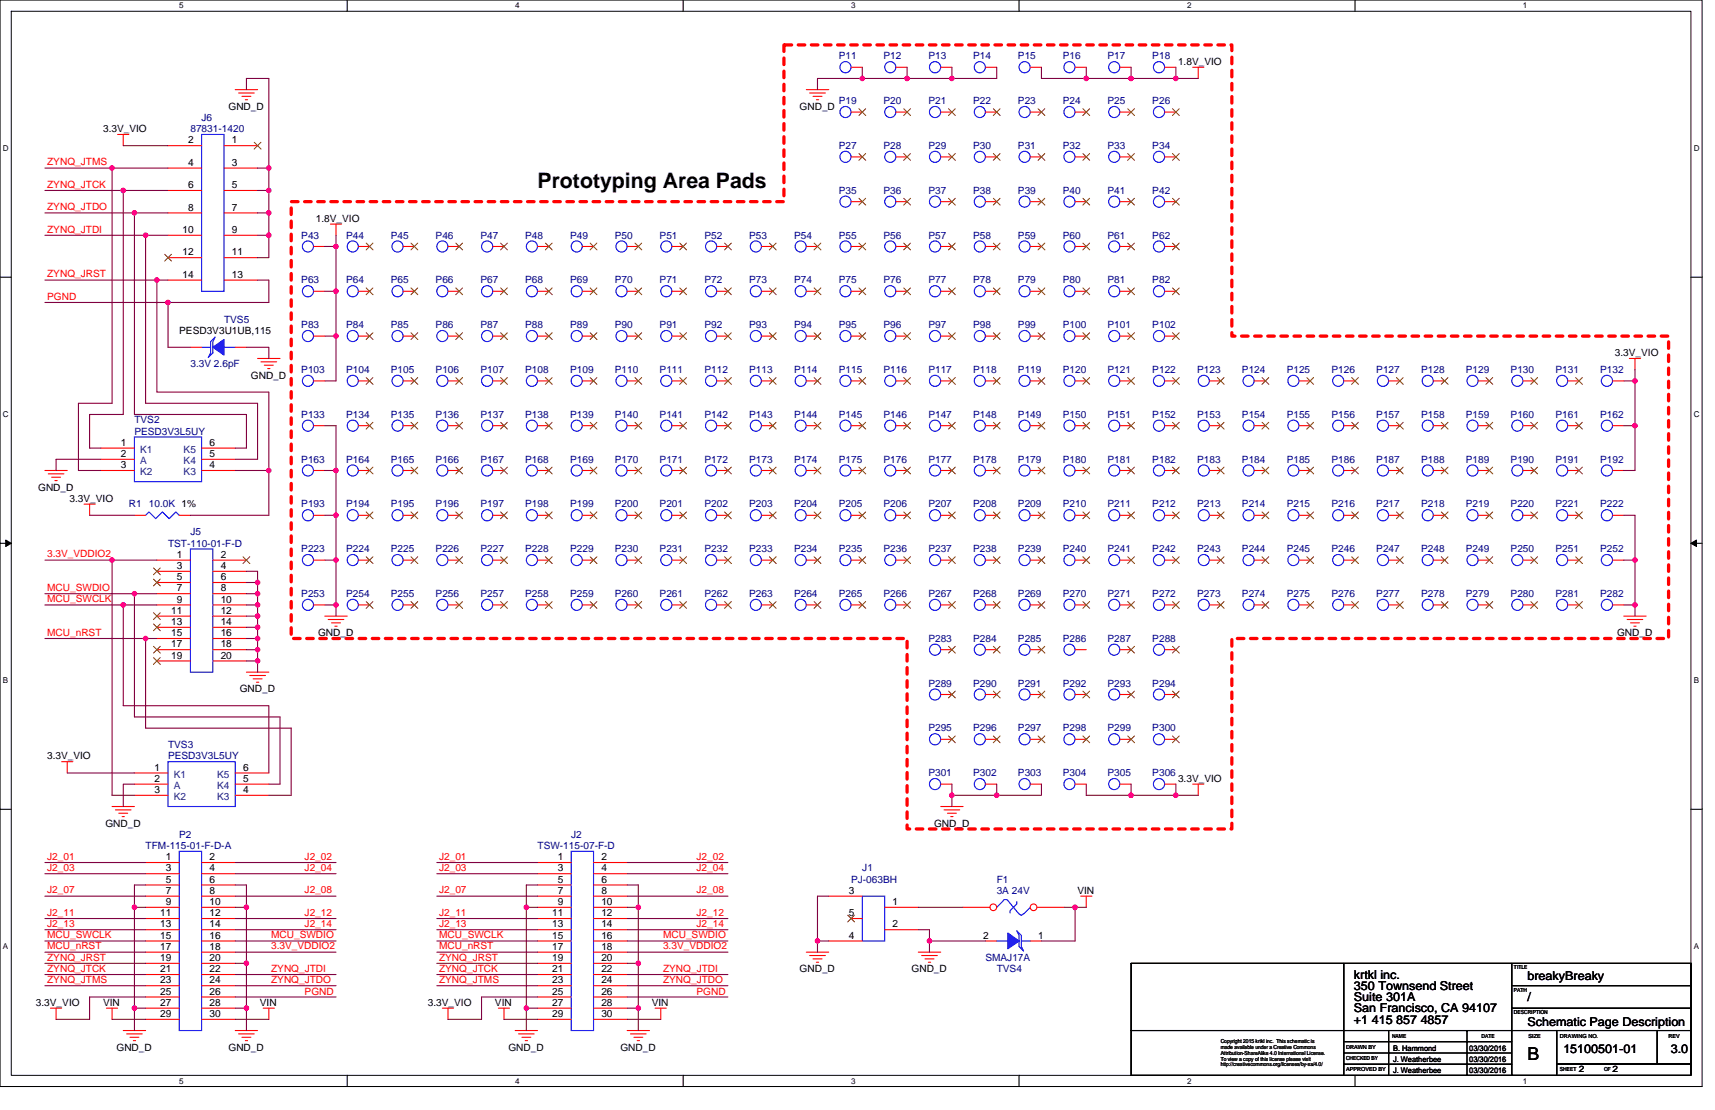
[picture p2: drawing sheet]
<svg xmlns="http://www.w3.org/2000/svg" width="432mm" height="279mm" viewBox="0 0 432 279" stroke-linecap="round" stroke-linejoin="round" font-family="sans-serif">
<defs><g id="words">
<text font-size="5.4" x="135.3" y="47.3">Prototyping Area Pads</text>
<text font-size="4.5" x="384.6" y="266.8">B</text>
<g font-size="3.1">
<text x="340.9" y="246.4">krtkl inc.</text>
<text x="340.9" y="249.2">350 Townsend Street</text>
<text x="384.6" y="246.7">breakyBreaky</text>
<text x="340.9" y="257.7">+1 415 857 4857</text>
<text x="340.9" y="252">Suite 301A</text>
<text x="340.9" y="254.8">San Francisco, CA 94107</text>
<text x="384.6" y="252">/</text>
<text x="384.6" y="258.2">Schematic Page Description</text>
<text x="393.6" y="265">15100501-01</text>
<text x="420.7" y="265">3.0</text>
</g>
<g font-size="2.5" fill="#000080">
<text x="211.2" y="14.9">P11</text>
<text x="222.5" y="14.9">P12</text>
<text x="233.7" y="14.9">P13</text>
<text x="245" y="14.9">P14</text>
<text x="256.3" y="14.9">P15</text>
<text x="267.6" y="14.9">P16</text>
<text x="278.8" y="14.9">P17</text>
<text x="290.1" y="14.9">P18</text>
<text x="211.2" y="26.2">P19</text>
<text x="222.5" y="26.2">P20</text>
<text x="233.7" y="26.2">P21</text>
<text x="245" y="26.2">P22</text>
<text x="256.3" y="26.2">P23</text>
<text x="267.6" y="26.2">P24</text>
<text x="278.8" y="26.2">P25</text>
<text x="290.1" y="26.2">P26</text>
<text x="47.9" y="33.3">87831-1420</text>
<text x="50.8" y="30.5">J6</text>
<text x="211.2" y="37.5">P27</text>
<text x="222.5" y="37.5">P28</text>
<text x="233.7" y="37.5">P29</text>
<text x="245" y="37.5">P30</text>
<text x="256.3" y="37.5">P31</text>
<text x="267.6" y="37.5">P32</text>
<text x="278.8" y="37.5">P33</text>
<text x="290.1" y="37.5">P34</text>
<text x="211.2" y="48.8">P35</text>
<text x="222.5" y="48.8">P36</text>
<text x="233.7" y="48.8">P37</text>
<text x="245" y="48.8">P38</text>
<text x="256.3" y="48.8">P39</text>
<text x="267.6" y="48.8">P40</text>
<text x="278.8" y="48.8">P41</text>
<text x="290.1" y="48.8">P42</text>
<text x="75.9" y="60">P43</text>
<text x="87.1" y="60">P44</text>
<text x="98.4" y="60">P45</text>
<text x="109.7" y="60">P46</text>
<text x="121" y="60">P47</text>
<text x="132.2" y="60">P48</text>
<text x="143.5" y="60">P49</text>
<text x="154.8" y="60">P50</text>
<text x="166.1" y="60">P51</text>
<text x="177.4" y="60">P52</text>
<text x="188.6" y="60">P53</text>
<text x="199.9" y="60">P54</text>
<text x="211.2" y="60">P55</text>
<text x="222.5" y="60">P56</text>
<text x="233.7" y="60">P57</text>
<text x="245" y="60">P58</text>
<text x="256.3" y="60">P59</text>
<text x="267.6" y="60">P60</text>
<text x="278.8" y="60">P61</text>
<text x="290.1" y="60">P62</text>
<text x="75.9" y="71.3">P63</text>
<text x="87.1" y="71.3">P64</text>
<text x="98.4" y="71.3">P65</text>
<text x="109.7" y="71.3">P66</text>
<text x="121" y="71.3">P67</text>
<text x="132.2" y="71.3">P68</text>
<text x="143.5" y="71.3">P69</text>
<text x="154.8" y="71.3">P70</text>
<text x="166.1" y="71.3">P71</text>
<text x="177.4" y="71.3">P72</text>
<text x="188.6" y="71.3">P73</text>
<text x="199.9" y="71.3">P74</text>
<text x="211.2" y="71.3">P75</text>
<text x="222.5" y="71.3">P76</text>
<text x="233.7" y="71.3">P77</text>
<text x="245" y="71.3">P78</text>
<text x="256.3" y="71.3">P79</text>
<text x="267.6" y="71.3">P80</text>
<text x="278.8" y="71.3">P81</text>
<text x="290.1" y="71.3">P82</text>
<text x="56.4" y="81.2">TVS5</text>
<text x="75.9" y="82.6">P83</text>
<text x="87.1" y="82.6">P84</text>
<text x="98.4" y="82.6">P85</text>
<text x="109.7" y="82.6">P86</text>
<text x="121" y="82.6">P87</text>
<text x="132.2" y="82.6">P88</text>
<text x="143.5" y="82.6">P89</text>
<text x="154.8" y="82.6">P90</text>
<text x="166.1" y="82.6">P91</text>
<text x="177.4" y="82.6">P92</text>
<text x="188.6" y="82.6">P93</text>
<text x="199.9" y="82.6">P94</text>
<text x="211.2" y="82.6">P95</text>
<text x="222.5" y="82.6">P96</text>
<text x="233.7" y="82.6">P97</text>
<text x="245" y="82.6">P98</text>
<text x="256.3" y="82.6">P99</text>
<text x="267.6" y="82.6">P100</text>
<text x="278.8" y="82.6">P101</text>
<text x="290.1" y="82.6">P102</text>
<text x="47.9" y="92.5">3.3V 2.6pF</text>
<text x="75.9" y="93.9">P103</text>
<text x="87.1" y="93.9">P104</text>
<text x="98.4" y="93.9">P105</text>
<text x="109.7" y="93.9">P106</text>
<text x="121" y="93.9">P107</text>
<text x="132.2" y="93.9">P108</text>
<text x="143.5" y="93.9">P109</text>
<text x="154.8" y="93.9">P110</text>
<text x="166.1" y="93.9">P111</text>
<text x="177.4" y="93.9">P112</text>
<text x="188.6" y="93.9">P113</text>
<text x="199.9" y="93.9">P114</text>
<text x="211.2" y="93.9">P115</text>
<text x="222.5" y="93.9">P116</text>
<text x="233.7" y="93.9">P117</text>
<text x="245" y="93.9">P118</text>
<text x="256.3" y="93.9">P119</text>
<text x="267.6" y="93.9">P120</text>
<text x="278.8" y="93.9">P121</text>
<text x="290.1" y="93.9">P122</text>
<text x="301.4" y="93.9">P123</text>
<text x="312.7" y="93.9">P124</text>
<text x="324" y="93.9">P125</text>
<text x="335.2" y="93.9">P126</text>
<text x="346.5" y="93.9">P127</text>
<text x="357.8" y="93.9">P128</text>
<text x="369.1" y="93.9">P129</text>
<text x="380.3" y="93.9">P130</text>
<text x="391.6" y="93.9">P131</text>
<text x="402.9" y="93.9">P132</text>
<text x="33.8" y="106.6">TVS2</text>
<text x="75.9" y="105.2">P133</text>
<text x="87.1" y="105.2">P134</text>
<text x="98.4" y="105.2">P135</text>
<text x="109.7" y="105.2">P136</text>
<text x="121" y="105.2">P137</text>
<text x="132.2" y="105.2">P138</text>
<text x="143.5" y="105.2">P139</text>
<text x="154.8" y="105.2">P140</text>
<text x="166.1" y="105.2">P141</text>
<text x="177.4" y="105.2">P142</text>
<text x="188.6" y="105.2">P143</text>
<text x="199.9" y="105.2">P144</text>
<text x="211.2" y="105.2">P145</text>
<text x="222.5" y="105.2">P146</text>
<text x="233.7" y="105.2">P147</text>
<text x="245" y="105.2">P148</text>
<text x="256.3" y="105.2">P149</text>
<text x="267.6" y="105.2">P150</text>
<text x="278.8" y="105.2">P151</text>
<text x="290.1" y="105.2">P152</text>
<text x="301.4" y="105.2">P153</text>
<text x="312.7" y="105.2">P154</text>
<text x="324" y="105.2">P155</text>
<text x="335.2" y="105.2">P156</text>
<text x="346.5" y="105.2">P157</text>
<text x="357.8" y="105.2">P158</text>
<text x="369.1" y="105.2">P159</text>
<text x="380.3" y="105.2">P160</text>
<text x="391.6" y="105.2">P161</text>
<text x="402.9" y="105.2">P162</text>
<text x="33.8" y="109.4">PESD3V3L5UY</text>
<text x="75.9" y="116.4">P163</text>
<text x="87.1" y="116.4">P164</text>
<text x="98.4" y="116.4">P165</text>
<text x="109.7" y="116.4">P166</text>
<text x="121" y="116.4">P167</text>
<text x="132.2" y="116.4">P168</text>
<text x="143.5" y="116.4">P169</text>
<text x="154.8" y="116.4">P170</text>
<text x="166.1" y="116.4">P171</text>
<text x="177.4" y="116.4">P172</text>
<text x="188.6" y="116.4">P173</text>
<text x="199.9" y="116.4">P174</text>
<text x="211.2" y="116.4">P175</text>
<text x="222.5" y="116.4">P176</text>
<text x="233.7" y="116.4">P177</text>
<text x="245" y="116.4">P178</text>
<text x="256.3" y="116.4">P179</text>
<text x="267.6" y="116.4">P180</text>
<text x="278.8" y="116.4">P181</text>
<text x="290.1" y="116.4">P182</text>
<text x="301.4" y="116.4">P183</text>
<text x="312.7" y="116.4">P184</text>
<text x="324" y="116.4">P185</text>
<text x="335.2" y="116.4">P186</text>
<text x="346.5" y="116.4">P187</text>
<text x="357.8" y="116.4">P188</text>
<text x="369.1" y="116.4">P189</text>
<text x="380.3" y="116.4">P190</text>
<text x="391.6" y="116.4">P191</text>
<text x="402.9" y="116.4">P192</text>
<text x="32.4" y="127.7">R1</text>
<text x="37.5" y="127.7">10.0K 1%</text>
<text x="75.9" y="127.7">P193</text>
<text x="87.1" y="127.7">P194</text>
<text x="98.4" y="127.7">P195</text>
<text x="109.7" y="127.7">P196</text>
<text x="121" y="127.7">P197</text>
<text x="132.2" y="127.7">P198</text>
<text x="143.5" y="127.7">P199</text>
<text x="154.8" y="127.7">P200</text>
<text x="166.1" y="127.7">P201</text>
<text x="177.4" y="127.7">P202</text>
<text x="188.6" y="127.7">P203</text>
<text x="199.9" y="127.7">P204</text>
<text x="211.2" y="127.7">P205</text>
<text x="222.5" y="127.7">P206</text>
<text x="233.7" y="127.7">P207</text>
<text x="245" y="127.7">P208</text>
<text x="256.3" y="127.7">P209</text>
<text x="267.6" y="127.7">P210</text>
<text x="278.8" y="127.7">P211</text>
<text x="290.1" y="127.7">P212</text>
<text x="301.4" y="127.7">P213</text>
<text x="312.7" y="127.7">P214</text>
<text x="324" y="127.7">P215</text>
<text x="335.2" y="127.7">P216</text>
<text x="346.5" y="127.7">P217</text>
<text x="357.8" y="127.7">P218</text>
<text x="369.1" y="127.7">P219</text>
<text x="380.3" y="127.7">P220</text>
<text x="391.6" y="127.7">P221</text>
<text x="402.9" y="127.7">P222</text>
<text x="42.3" y="137.6">TST-110-01-F-D</text>
<text x="47.9" y="134.8">J5</text>
<text x="75.9" y="139">P223</text>
<text x="87.1" y="139">P224</text>
<text x="98.4" y="139">P225</text>
<text x="109.7" y="139">P226</text>
<text x="121" y="139">P227</text>
<text x="132.2" y="139">P228</text>
<text x="143.5" y="139">P229</text>
<text x="154.8" y="139">P230</text>
<text x="166.1" y="139">P231</text>
<text x="177.4" y="139">P232</text>
<text x="188.6" y="139">P233</text>
<text x="199.9" y="139">P234</text>
<text x="211.2" y="139">P235</text>
<text x="222.5" y="139">P236</text>
<text x="233.7" y="139">P237</text>
<text x="245" y="139">P238</text>
<text x="256.3" y="139">P239</text>
<text x="267.6" y="139">P240</text>
<text x="278.8" y="139">P241</text>
<text x="290.1" y="139">P242</text>
<text x="301.4" y="139">P243</text>
<text x="312.7" y="139">P244</text>
<text x="324" y="139">P245</text>
<text x="335.2" y="139">P246</text>
<text x="346.5" y="139">P247</text>
<text x="357.8" y="139">P248</text>
<text x="369.1" y="139">P249</text>
<text x="380.3" y="139">P250</text>
<text x="391.6" y="139">P251</text>
<text x="402.9" y="139">P252</text>
<text x="75.9" y="150.3">P253</text>
<text x="87.1" y="150.3">P254</text>
<text x="98.4" y="150.3">P255</text>
<text x="109.7" y="150.3">P256</text>
<text x="121" y="150.3">P257</text>
<text x="132.2" y="150.3">P258</text>
<text x="143.5" y="150.3">P259</text>
<text x="154.8" y="150.3">P260</text>
<text x="166.1" y="150.3">P261</text>
<text x="177.4" y="150.3">P262</text>
<text x="188.6" y="150.3">P263</text>
<text x="199.9" y="150.3">P264</text>
<text x="211.2" y="150.3">P265</text>
<text x="222.5" y="150.3">P266</text>
<text x="233.7" y="150.3">P267</text>
<text x="245" y="150.3">P268</text>
<text x="256.3" y="150.3">P269</text>
<text x="267.6" y="150.3">P270</text>
<text x="278.8" y="150.3">P271</text>
<text x="290.1" y="150.3">P272</text>
<text x="301.4" y="150.3">P273</text>
<text x="312.7" y="150.3">P274</text>
<text x="324" y="150.3">P275</text>
<text x="335.2" y="150.3">P276</text>
<text x="346.5" y="150.3">P277</text>
<text x="357.8" y="150.3">P278</text>
<text x="369.1" y="150.3">P279</text>
<text x="380.3" y="150.3">P280</text>
<text x="391.6" y="150.3">P281</text>
<text x="402.9" y="150.3">P282</text>
<text x="233.7" y="161.6">P283</text>
<text x="245" y="161.6">P284</text>
<text x="256.3" y="161.6">P285</text>
<text x="267.6" y="161.6">P286</text>
<text x="278.8" y="161.6">P287</text>
<text x="290.1" y="161.6">P288</text>
<text x="233.7" y="172.8">P289</text>
<text x="245" y="172.8">P290</text>
<text x="256.3" y="172.8">P291</text>
<text x="267.6" y="172.8">P292</text>
<text x="278.8" y="172.8">P293</text>
<text x="290.1" y="172.8">P294</text>
<text x="233.7" y="184.1">P295</text>
<text x="245" y="184.1">P296</text>
<text x="256.3" y="184.1">P297</text>
<text x="267.6" y="184.1">P298</text>
<text x="278.8" y="184.1">P299</text>
<text x="290.1" y="184.1">P300</text>
<text x="42.3" y="188.3">TVS3</text>
<text x="42.3" y="191.2">PESD3V3L5UY</text>
<text x="233.7" y="195.4">P301</text>
<text x="245" y="195.4">P302</text>
<text x="256.3" y="195.4">P303</text>
<text x="267.6" y="195.4">P304</text>
<text x="278.8" y="195.4">P305</text>
<text x="290.1" y="195.4">P306</text>
<text x="36.7" y="213.7">TFM-115-01-F-D-A</text>
<text x="45.1" y="210.9">P2</text>
<text x="135.3" y="213.7">TSW-115-07-F-D</text>
<text x="143.8" y="210.9">J2</text>
<text x="217.1" y="219.4">J1</text>
<text x="214.3" y="222.2">PJ-063BH</text>
<text x="251" y="222.2">F1</text>
<text x="251" y="225">3A 24V</text>
<text x="248.1" y="241.9">SMAJ17A</text>
<text x="251" y="244.7">TVS4</text>
</g>
<g font-size="2.5">
<text x="296.6" y="16.4">1.8V_VIO</text>
<text x="57.5" y="27.6">GND_D</text>
<text x="201.3" y="27.6">GND_D</text>
<text x="26" y="33.3">3.3V_VIO</text>
<text x="47.4" y="36.1">2</text>
<text x="47.4" y="41.7">4</text>
<text x="58.4" y="36.1">1</text>
<text x="58.4" y="41.7">3</text>
<text x="47.4" y="47.3">6</text>
<text x="58.4" y="47.3">5</text>
<text x="47.4" y="53">8</text>
<text x="58.4" y="53">7</text>
<text x="46" y="58.6">10</text>
<text x="58.4" y="58.6">9</text>
<text x="79.5" y="55.8">1.8V_VIO</text>
<text x="46" y="64.3">12</text>
<text x="58.4" y="64.3">11</text>
<text x="46" y="69.9">14</text>
<text x="58.4" y="69.9">13</text>
<text x="45.1" y="84">PESD3V3U1UB,115</text>
<text x="406.6" y="89.7">3.3V_VIO</text>
<text x="63.2" y="95.3">GND_D</text>
<text x="30.5" y="112.2">1</text>
<text x="52.7" y="112.2">6</text>
<text x="30.5" y="115">2</text>
<text x="30.5" y="117.8">3</text>
<text x="52.7" y="117.8">4</text>
<text x="52.7" y="115">5</text>
<text x="9.6" y="123.5">GND_D</text>
<text x="17.5" y="126.3">3.3V_VIO</text>
<text x="44.6" y="140.4">1</text>
<text x="44.6" y="143.2">3</text>
<text x="55.6" y="140.4">2</text>
<text x="55.6" y="143.2">4</text>
<text x="44.6" y="146">5</text>
<text x="44.6" y="148.8">7</text>
<text x="55.6" y="146">6</text>
<text x="55.6" y="148.8">8</text>
<text x="43.1" y="154.5">11</text>
<text x="44.6" y="151.7">9</text>
<text x="55.6" y="151.7">10</text>
<text x="55.6" y="154.5">12</text>
<text x="43.1" y="157.3">13</text>
<text x="43.1" y="160.1">15</text>
<text x="55.6" y="157.3">14</text>
<text x="55.6" y="160.1">16</text>
<text x="80.1" y="160.1">GND_D</text>
<text x="407.1" y="160.1">GND_D</text>
<text x="43.1" y="162.9">17</text>
<text x="43.1" y="165.8">19</text>
<text x="55.6" y="162.9">18</text>
<text x="55.6" y="165.8">20</text>
<text x="60.3" y="174.2">GND_D</text>
<text x="11.9" y="191.2">3.3V_VIO</text>
<text x="38.9" y="194">1</text>
<text x="38.9" y="196.8">2</text>
<text x="61.2" y="196.8">5</text>
<text x="61.2" y="194">6</text>
<text x="296.6" y="196.8">3.3V_VIO</text>
<text x="38.9" y="199.6">3</text>
<text x="61.2" y="199.6">4</text>
<text x="26.5" y="208.1">GND_D</text>
<text x="235.2" y="208.1">GND_D</text>
<text x="41.7" y="216.5">1</text>
<text x="41.7" y="219.3">3</text>
<text x="52.7" y="216.5">2</text>
<text x="52.7" y="219.3">4</text>
<text x="140.4" y="216.5">1</text>
<text x="140.4" y="219.3">3</text>
<text x="151.4" y="216.5">2</text>
<text x="151.4" y="219.3">4</text>
<text x="41.7" y="222.2">5</text>
<text x="41.7" y="225">7</text>
<text x="41.7" y="227.8">9</text>
<text x="52.7" y="222.2">6</text>
<text x="52.7" y="225">8</text>
<text x="52.7" y="227.8">10</text>
<text x="140.4" y="222.2">5</text>
<text x="140.4" y="225">7</text>
<text x="140.4" y="227.8">9</text>
<text x="151.4" y="222.2">6</text>
<text x="151.4" y="225">8</text>
<text x="151.4" y="227.8">10</text>
<text x="213.7" y="225">3</text>
<text x="224.7" y="227.8">1</text>
<text x="271.3" y="225">VIN</text>
<text x="40.3" y="230.6">11</text>
<text x="40.3" y="233.4">13</text>
<text x="52.7" y="230.6">12</text>
<text x="52.7" y="233.4">14</text>
<text x="139" y="230.6">11</text>
<text x="139" y="233.4">13</text>
<text x="151.4" y="230.6">12</text>
<text x="151.4" y="233.4">14</text>
<text x="213.7" y="230.6">5</text>
<text x="224.7" y="233.4">2</text>
<text x="40.3" y="236.3">15</text>
<text x="40.3" y="239.1">17</text>
<text x="52.7" y="236.3">16</text>
<text x="52.7" y="239.1">18</text>
<text x="139" y="236.3">15</text>
<text x="139" y="239.1">17</text>
<text x="151.4" y="236.3">16</text>
<text x="151.4" y="239.1">18</text>
<text x="213.7" y="236.3">4</text>
<text x="247.6" y="236.3">2</text>
<text x="261.4" y="236.3">1</text>
<text x="40.3" y="241.9">19</text>
<text x="40.3" y="244.7">21</text>
<text x="52.7" y="241.9">20</text>
<text x="52.7" y="244.7">22</text>
<text x="139" y="241.9">19</text>
<text x="139" y="244.7">21</text>
<text x="151.4" y="241.9">20</text>
<text x="151.4" y="244.7">22</text>
<text x="201.3" y="244.7">GND_D</text>
<text x="229.5" y="244.7">GND_D</text>
<text x="40.3" y="247.5">23</text>
<text x="40.3" y="250.4">25</text>
<text x="52.7" y="247.5">24</text>
<text x="52.7" y="250.4">26</text>
<text x="139" y="247.5">23</text>
<text x="139" y="250.4">25</text>
<text x="151.4" y="247.5">24</text>
<text x="151.4" y="250.4">26</text>
<text x="9" y="253.2">3.3V_VIO</text>
<text x="26" y="253.2">VIN</text>
<text x="40.3" y="253.2">27</text>
<text x="40.3" y="256">29</text>
<text x="52.7" y="253.2">28</text>
<text x="52.7" y="256">30</text>
<text x="65.4" y="253.2">VIN</text>
<text x="107.7" y="253.2">3.3V_VIO</text>
<text x="124.6" y="253.2">VIN</text>
<text x="139" y="253.2">27</text>
<text x="139" y="256">29</text>
<text x="151.4" y="253.2">28</text>
<text x="151.4" y="256">30</text>
<text x="164.1" y="253.2">VIN</text>
<text x="29.3" y="264.5">GND_D</text>
<text x="57.5" y="264.5">GND_D</text>
<text x="128" y="264.5">GND_D</text>
<text x="156.2" y="264.5">GND_D</text>
</g>
<g font-size="2.5" fill="#f00">
<text x="11.9" y="41.6">ZYNQ_JTMS</text>
<text x="11.9" y="47.3">ZYNQ_JTCK</text>
<text x="11.9" y="52.9">ZYNQ_JTDO</text>
<text x="11.9" y="58.5">ZYNQ_JTDI</text>
<text x="11.9" y="69.8">ZYNQ_JRST</text>
<text x="11.9" y="75.6">PGND</text>
<text x="11.9" y="140.3">3.3V_VDDIO2</text>
<text x="11.9" y="148.8">MCU_SWDIO</text>
<text x="11.9" y="151.6">MCU_SWCLK</text>
<text x="11.9" y="160">MCU_nRST</text>
<text x="11.9" y="216.4">J2_01</text>
<text x="11.9" y="219.2">J2_03</text>
<text x="76.7" y="216.4">J2_02</text>
<text x="76.7" y="219.2">J2_04</text>
<text x="110.6" y="216.4">J2_01</text>
<text x="110.6" y="219.2">J2_03</text>
<text x="175.4" y="216.4">J2_02</text>
<text x="175.4" y="219.2">J2_04</text>
<text x="11.9" y="224.9">J2_07</text>
<text x="76.7" y="224.9">J2_08</text>
<text x="110.6" y="224.9">J2_07</text>
<text x="175.4" y="224.9">J2_08</text>
<text x="11.9" y="230.5">J2_11</text>
<text x="11.9" y="233.3">J2_13</text>
<text x="76.7" y="230.5">J2_12</text>
<text x="76.7" y="233.3">J2_14</text>
<text x="110.6" y="230.5">J2_11</text>
<text x="110.6" y="233.3">J2_13</text>
<text x="175.4" y="230.5">J2_12</text>
<text x="175.4" y="233.3">J2_14</text>
<text x="11.9" y="236.2">MCU_SWCLK</text>
<text x="11.9" y="239">MCU_nRST</text>
<text x="68.3" y="236.2">MCU_SWDIO</text>
<text x="68.3" y="239">3.3V_VDDIO2</text>
<text x="110.6" y="236.2">MCU_SWCLK</text>
<text x="110.6" y="239">MCU_nRST</text>
<text x="166.9" y="236.2">MCU_SWDIO</text>
<text x="166.9" y="239">3.3V_VDDIO2</text>
<text x="11.9" y="244.6">ZYNQ_JTCK</text>
<text x="11.9" y="241.8">ZYNQ_JRST</text>
<text x="68.3" y="244.6">ZYNQ_JTDI</text>
<text x="110.6" y="244.6">ZYNQ_JTCK</text>
<text x="110.6" y="241.8">ZYNQ_JRST</text>
<text x="166.9" y="244.6">ZYNQ_JTDI</text>
<text x="11.9" y="247.4">ZYNQ_JTMS</text>
<text x="68.3" y="247.4">ZYNQ_JTDO</text>
<text x="76.7" y="250.4">PGND</text>
<text x="110.6" y="247.4">ZYNQ_JTMS</text>
<text x="166.9" y="247.4">ZYNQ_JTDO</text>
<text x="175.4" y="250.4">PGND</text>
</g>
<g font-size="2.5" fill="#004080">
<text x="35.3" y="113.9">K1</text>
<text x="46.2" y="113.9">K5</text>
<text x="35.3" y="116.8">A</text>
<text x="35.3" y="119.6">K2</text>
<text x="46.2" y="119.6">K3</text>
<text x="46.2" y="116.8">K4</text>
<text x="43.7" y="195.7">K1</text>
<text x="54.7" y="195.7">K5</text>
<text x="43.7" y="198.5">A</text>
<text x="43.7" y="201.3">K2</text>
<text x="54.7" y="201.3">K3</text>
<text x="54.7" y="198.5">K4</text>
</g>
<g font-size="2.2">
<text x="397.6" y="269.9">2</text>
<text x="406" y="269.9">2</text>
</g>
<g font-size="2">
<text x="45.1" y="2.1">5</text>
<text x="129.7" y="2.1">4</text>
<text x="214.3" y="2.1">3</text>
<text x="298.9" y="2.1">2</text>
<text x="383.5" y="2.1">1</text>
<text x=".7" y="38.1">D</text>
<text x="426.5" y="38.1">D</text>
<text x=".7" y="105.1">C</text>
<text x="426.5" y="105.1">C</text>
<text x=".7" y="172">B</text>
<text x="426.5" y="172">B</text>
<text x=".7" y="239">A</text>
<text x="426.5" y="239">A</text>
<text x="350.8" y="267.4">J. Weatherbee</text>
<text x="350.8" y="264.6">B. Hammond</text>
<text x="369.9" y="264.6">03/30/2016</text>
<text x="369.9" y="267.4">03/30/2016</text>
<text x="45.1" y="272.8">5</text>
<text x="129.7" y="272.8">4</text>
<text x="214.3" y="272.8">3</text>
<text x="298.9" y="272.8">2</text>
<text x="350.8" y="270.2">J. Weatherbee</text>
<text x="369.9" y="270.2">03/30/2016</text>
<text x="383.5" y="272.8">1</text>
</g>
<g font-size="1.4">
<text x="381.2" y="244">TITLE</text>
<text x="381.2" y="249.7">PATH</text>
<text x="381.2" y="255.3">DESCRIPTION</text>
<text x="307.3" y="262.6">Copyright 2015 krtkl inc. This schematic is</text>
<text x="350.5" y="261.2">NAME</text>
<text x="373" y="261.2">DATE</text>
<text x="384.9" y="261.2">SIZE</text>
<text x="392.8" y="261.2">DRAWING NO.</text>
<text x="420.1" y="261.2">REV</text>
<text x="307.3" y="264.1">made available under a Creative Commons</text>
<text x="307.3" y="265.5">Attribution-ShareAlike 4.0 International License.</text>
<text x="307.3" y="267">To view a copy of this license please visit</text>
<text x="307.3" y="268.4">http://creativecommons.org/licenses/by-sa/4.0/</text>
<text x="338.9" y="264.1">DRAWN BY</text>
<text x="338.9" y="269.7">APPROVED BY</text>
<text x="338.9" y="266.9">CHECKED BY</text>
<text x="392.8" y="269.7">SHEET</text>
<text x="403.9" y="269.7">OF</text>
</g>
</g></defs>
<path d="M0 0h428.6v273.5h-428.6zM2.8 2.8h422.9v267.9h-422.9z" fill="none" stroke="#000" stroke-width=".25"/>
<g fill="#fff">
<path d="M45.1 .3h1.1v2.3h-1.1z"/>
<path d="M45.1 271h1.1v2.2h-1.1z"/>
</g>
<path d="M87.4 0v2.8M87.4 270.7v2.8" fill="none" stroke="#000" stroke-width=".28"/>
<g fill="#fff">
<path d="M129.7 .3h1.1v2.3h-1.1z"/>
<path d="M129.7 271h1.1v2.2h-1.1z"/>
</g>
<path d="M172 0v2.8M172 270.7v2.8" fill="none" stroke="#000" stroke-width=".28"/>
<g fill="#fff">
<path d="M214.3 .3h1.1v2.3h-1.1z"/>
<path d="M214.3 271h1.1v2.2h-1.1z"/>
</g>
<path d="M256.6 0v2.8M256.6 270.7v2.8" fill="none" stroke="#000" stroke-width=".28"/>
<g fill="#fff">
<path d="M298.9 .3h1.1v2.3h-1.1z"/>
<path d="M298.9 271h1.1v2.2h-1.1z"/>
</g>
<path d="M341.2 0v2.8M341.2 270.7v2.8" fill="none" stroke="#000" stroke-width=".28"/>
<g fill="#fff">
<path d="M383.5 .3h1.1v2.3h-1.1z"/>
<path d="M383.5 271h1.1v2.2h-1.1z"/>
<path d="M.7 36.3h1.5v2.3h-1.5z"/>
<path d="M426.5 36.3h1.4v2.3h-1.4z"/>
<path d="M.7 103.3h1.5v2.2h-1.5z"/>
<path d="M426.5 103.3h1.4v2.2h-1.4z"/>
</g>
<path d="M0 69.8h2.8M425.7 69.8h2.9" fill="none" stroke="#000" stroke-width=".28"/>
<g fill="#fff">
<path d="M.7 170.2h1.4v2.3h-1.4z"/>
<path d="M426.5 170.2h1.3v2.3h-1.3z"/>
</g>
<path d="M0 136.8h2.8M425.7 136.8h2.9" fill="none" stroke="#000" stroke-width=".28"/>
<path d="M1.4 135.9l1.4 .9-1.4 .8zM425.7 136.8l1.4-.9v1.7z" fill="#000" stroke="#000" stroke-width=".25"/>
<g fill="#fff">
<path d="M.7 237.2h1.4v2.2h-1.4z"/>
<path d="M426.4 237.2h1.4v2.2h-1.4z"/>
</g>
<g fill="none" stroke="#000" stroke-width=".28">
<path d="M0 203.7h2.8M425.7 203.7h2.9M338.3 242.5v28.2M349.6 259.4v11.3M369.4 259.4v11.3M380.6 259.4h11.3v11.3h-11.3zM380.6 242.5v16.9h-95.8M380.6 248.1h45.1M380.6 253.8h45.1M391.9 259.4h25.4v8.5h-25.4zM417.3 259.4h8.4v8.5h-8.4zM425.7 259.4v-16.9h-140.9v28.2h53.5"/>
<path d="M338.3 262.2h42.3M338.3 267.9h42.3M338.3 265h42.3M338.3 270.7h42.3M391.9 267.9h33.8v2.8h-33.8z"/>
</g>
<path d="M73.3 50.8h124.1v-39.5h112.8v73.3h109.9v76.1h-109.9v48h-81.8v-48h-155.1z" fill="none" stroke="#f00" stroke-width=".83" stroke-dasharray="1.7 1.7"/>
<g fill="none" stroke="#f00" stroke-width=".28">
<path d="M225.6 16.9h2.8M236.9 16.9h2.8M248.1 16.9h2.9M293.2 16.9h2.9M300.3 16.9h2.8M301.7 16.9v2.8M29.6 33.8h2.8M31 33.8v2.9M42.3 36.7h8.5M56.4 36.7h8.5M59.2 22.6h5.7M60.1 23.4h3.9"/>
<path d="M60.9 24.3h2.3M61.8 25.1h.5M203 22.6h5.7M203.9 23.4h3.9M204.7 24.3h2.3M205.5 25.1h.6M225.6 28.2h2.8M225.6 39.5h2.8M248.1 39.5h2.9M259.4 39.5h2.8M259.4 28.2h2.8M270.7 28.2h2.8"/>
<path d="M42.3 42.3h8.5M42.3 47.9h8.5M42.3 53.6h8.5M42.3 59.2h8.5M56.4 42.3h8.5M56.4 47.9h8.5M56.4 53.6h8.5M56.4 59.2h8.5M83.2 56.4h2.8M84.6 56.4v2.8M42.3 64.9h8.5M42.3 70.5h8.5"/>
<path d="M56.4 64.9h8.5M56.4 70.5h8.5M90.2 73.3h2.8M112.8 62h2.8M124.1 62h2.8M146.6 62h2.8M146.6 73.3h2.8M157.9 62h2.8M191.7 62h2.9M191.7 73.3h2.9M203 62h2.8M225.6 62h2.8"/>
<path d="M236.9 73.3h2.8M248.1 62h2.9M282 73.3h2.8M293.2 73.3h2.9M64.9 90.2h5.6M65.7 91.1h4M66.5 91.9h2.3M67.4 92.8h.6M90.2 95.9h2.8M112.8 84.6h2.8M157.9 84.6h2.8M214.3 95.9h2.8"/>
<path d="M236.9 84.6h2.8M236.9 95.9h2.8M248.1 84.6h2.9M282 95.9h2.8M304.5 95.9h2.8M315.8 95.9h2.8M338.3 95.9h2.9M410.2 90.2h2.9M411.6 90.2v2.8M11.3 118.4h5.6M12.1 119.3h4M25.4 112.8h8.4"/>
<path d="M25.4 115.6h8.4M25.4 118.4h8.4M50.8 118.4h8.4M50.8 115.6h8.4M50.8 112.8h8.4M180.5 118.4h2.8M214.3 118.4h2.8M259.4 118.4h2.8M270.7 118.4h2.8M282 107.1h2.8M304.5 118.4h2.8M372.2 118.4h2.8"/>
<path d="M383.5 118.4h2.8M13 120.1h2.2M13.8 121h.6M21.2 126.9h2.8M22.6 126.9v2.8M33.8 129.7h2.9M45.1 129.7h2.8M79 129.7h2.8M101.5 129.7h2.8M112.8 129.7h2.8M135.3 129.7h2.9M169.2 129.7h2.8"/>
<path d="M180.5 129.7h2.8M214.3 129.7h2.8M225.6 129.7h2.8M259.4 129.7h2.8M270.7 129.7h2.8M383.5 129.7h2.8M394.7 129.7h2.9M406 129.7h2.8M39.5 141h8.4M39.5 143.8h8.4M39.5 146.6h8.4M39.5 149.4h8.4"/>
<path d="M39.5 152.3h8.4M39.5 155.1h8.4M39.5 157.9h8.4M53.6 141h8.4M53.6 143.8h8.4M53.6 146.6h8.4M53.6 149.4h8.4M53.6 152.3h8.4M53.6 155.1h8.4M53.6 157.9h8.4M79 152.3h2.8M79 141h2.8"/>
<path d="M81.8 155.1h5.6M82.6 155.9h4M83.5 156.8h2.2M84.3 157.6h.6M90.2 152.3h2.8M101.5 141h2.8M101.5 152.3h2.8M124.1 152.3h2.8M135.3 152.3h2.9M169.2 141h2.8M169.2 152.3h2.8M180.5 141h2.8"/>
<path d="M180.5 152.3h2.8M203 152.3h2.8M225.6 152.3h2.8M259.4 141h2.8M259.4 152.3h2.8M270.7 141h2.8M293.2 141h2.9M304.5 141h2.8M315.8 152.3h2.8M349.6 152.3h2.8M360.9 141h2.8M372.2 141h2.8"/>
<path d="M372.2 152.3h2.8M406 141h2.8M408.8 155.1h5.7M409.7 155.9h3.9M410.5 156.8h2.3M411.4 157.6h.5M39.5 160.7h8.4M39.5 163.5h8.4M39.5 166.4h8.4M53.6 160.7h8.4M53.6 163.5h8.4M53.6 166.4h8.4"/>
<path d="M62 169.2h5.7M62.9 170h3.9M63.7 170.9h2.3M64.6 171.7h.6M248.1 163.5h2.9M248.1 174.8h2.9M15.5 191.7h2.9M16.9 191.7v2.9M236.9 186.1h2.8M236.9 197.4h2.8M282 186.1h2.8M282 197.4h2.8"/>
<path d="M293.2 197.4h2.9M300.3 197.4h2.8M301.7 197.4v2.8M28.2 203h5.6M29.1 203.9h3.9M29.9 204.7h2.3M30.8 205.5h.5M236.9 203h5.6M237.7 203.9h3.9M238.5 204.7h2.3M239.4 205.5h.5M203 239.7h5.7"/>
<path d="M208.7 225.6h8.4M208.7 236.9h8.4M214.3 231.2h2.8M222.8 234h8.4M222.8 228.4h8.4M231.2 239.7h5.7M272.1 225.6h2.8M273.5 225.6v2.8M12.7 253.8h2.8M14.1 253.8v2.8M26.8 253.8h2.8M28.2 253.8v2.8"/>
<path d="M31 259.4h5.7M59.2 259.4h5.7M66.3 253.8h2.8M67.7 253.8v2.8M111.4 253.8h2.8M112.8 253.8v2.8M125.5 253.8h2.8M126.9 253.8v2.8M129.7 259.4h5.6M157.9 259.4h5.6M165 253.8h2.8M166.4 253.8v2.8"/>
<path d="M203.9 240.5h3.9M204.7 241.4h2.3M205.5 242.2h.6M232.1 240.5h3.9M232.9 241.4h2.3M233.7 242.2h.6M31.9 260.2h3.9M32.7 261.1h2.3M33.6 261.9h.5M60.1 260.2h3.9M60.9 261.1h2.3M61.8 261.9h.5"/>
<path d="M130.6 260.2h3.9M131.4 261.1h2.2M132.2 261.9h.6M158.7 260.2h4M159.6 261.1h2.2M160.4 261.9h.6"/>
</g>
<g fill="none" stroke="#00f" stroke-width=".28">
<path d="M50.8 33.8h5.6v39.5h-5.6zM33.8 110h17v11.2h-17zM36.7 129.7l.8-.8 1.7 1.7 1.7-1.7 1.7 1.7 1.7-1.7 .8 .8M47.9 138.2h5.7v31h-5.7zM217.1 225.6h5.7v11.3h-5.7zM252.6 226.7l-1.6 1.7M253.8 226.7l2.8 3.4M253.8 226.7l-.6-.3-.6 .3M256 227v.5l-1.7 1.7v.6M256.6 230l.5 .3 .5-.3M259.4 228.4l-1.7 1.7"/>
<circle cx="224.1" cy="16.9" r="1.4"/>
<circle cx="235.4" cy="16.9" r="1.41"/>
<circle cx="246.7" cy="16.9" r="1.4"/>
<circle cx="291.8" cy="16.9" r="1.41"/>
<circle cx="224.2" cy="39.5" r="1.4"/>
<circle cx="224.2" cy="28.2" r="1.4"/>
<circle cx="246.7" cy="39.5" r="1.4"/>
<circle cx="258" cy="28.2" r="1.4"/>
<circle cx="258" cy="39.5" r="1.4"/>
<circle cx="269.3" cy="28.2" r="1.4"/>
<circle cx="88.8" cy="73.3" r="1.4"/>
<circle cx="111.4" cy="62" r="1.4"/>
<circle cx="122.7" cy="62" r="1.4"/>
<circle cx="145.2" cy="73.3" r="1.4"/>
<circle cx="145.2" cy="62" r="1.4"/>
<circle cx="156.5" cy="62" r="1.4"/>
<circle cx="190.3" cy="73.3" r="1.4"/>
<circle cx="190.3" cy="62" r="1.4"/>
<circle cx="201.6" cy="62" r="1.4"/>
<circle cx="224.2" cy="62" r="1.4"/>
<circle cx="235.4" cy="73.3" r="1.41"/>
<circle cx="246.7" cy="62" r="1.4"/>
<circle cx="280.5" cy="73.3" r="1.4"/>
<circle cx="291.8" cy="73.3" r="1.41"/>
<circle cx="88.8" cy="95.9" r="1.4"/>
<circle cx="111.4" cy="84.6" r="1.4"/>
<circle cx="156.5" cy="84.6" r="1.4"/>
<circle cx="212.9" cy="95.9" r="1.4"/>
<circle cx="235.4" cy="84.6" r="1.4"/>
<circle cx="235.4" cy="95.9" r="1.4"/>
<circle cx="246.7" cy="84.6" r="1.4"/>
<circle cx="280.5" cy="95.9" r="1.4"/>
<circle cx="303.1" cy="95.9" r="1.4"/>
<circle cx="314.4" cy="95.9" r="1.4"/>
<circle cx="336.9" cy="95.9" r="1.4"/>
<circle cx="179" cy="118.4" r="1.4"/>
<circle cx="212.9" cy="118.4" r="1.4"/>
<circle cx="258" cy="118.4" r="1.4"/>
<circle cx="269.3" cy="118.4" r="1.4"/>
<circle cx="280.5" cy="107.1" r="1.4"/>
<circle cx="303.1" cy="118.4" r="1.4"/>
<circle cx="370.8" cy="118.4" r="1.4"/>
<circle cx="382" cy="118.4" r="1.4"/>
<circle cx="77.5" cy="129.7" r="1.4"/>
<circle cx="100.1" cy="129.7" r="1.4"/>
<circle cx="111.4" cy="129.7" r="1.4"/>
<circle cx="133.9" cy="129.7" r="1.4"/>
<circle cx="167.8" cy="129.7" r="1.4"/>
<circle cx="179" cy="129.7" r="1.41"/>
<circle cx="212.9" cy="129.7" r="1.4"/>
<circle cx="224.1" cy="129.7" r="1.4"/>
<circle cx="258" cy="129.7" r="1.4"/>
<circle cx="269.3" cy="129.7" r="1.4"/>
<circle cx="382" cy="129.7" r="1.4"/>
<circle cx="393.3" cy="129.7" r="1.4"/>
<circle cx="404.6" cy="129.7" r="1.41"/>
<circle cx="77.5" cy="152.3" r="1.4"/>
<circle cx="77.5" cy="141" r="1.4"/>
<circle cx="88.8" cy="152.3" r="1.4"/>
<circle cx="100.1" cy="141" r="1.4"/>
<circle cx="100.1" cy="152.3" r="1.4"/>
<circle cx="122.7" cy="152.3" r="1.4"/>
<circle cx="133.9" cy="152.3" r="1.4"/>
<circle cx="167.8" cy="152.3" r="1.4"/>
<circle cx="167.8" cy="141" r="1.4"/>
<circle cx="179" cy="141" r="1.4"/>
<circle cx="179" cy="152.3" r="1.4"/>
<circle cx="201.6" cy="152.3" r="1.4"/>
<circle cx="224.2" cy="152.3" r="1.4"/>
<circle cx="258" cy="152.3" r="1.4"/>
<circle cx="258" cy="141" r="1.4"/>
<circle cx="269.3" cy="141" r="1.4"/>
<circle cx="291.8" cy="141" r="1.4"/>
<circle cx="303.1" cy="141" r="1.4"/>
<circle cx="314.4" cy="152.3" r="1.4"/>
<circle cx="348.2" cy="152.3" r="1.4"/>
<circle cx="359.5" cy="141" r="1.4"/>
<circle cx="370.8" cy="141" r="1.4"/>
<circle cx="370.8" cy="152.3" r="1.4"/>
<circle cx="404.6" cy="141" r="1.4"/>
<circle cx="246.7" cy="163.5" r="1.4"/>
<circle cx="246.7" cy="174.8" r="1.4"/>
<circle cx="235.4" cy="186.1" r="1.41"/>
<circle cx="235.4" cy="197.4" r="1.4"/>
<circle cx="280.5" cy="186.1" r="1.4"/>
<circle cx="280.5" cy="197.4" r="1.4"/>
<circle cx="291.8" cy="197.4" r="1.4"/>
</g>
<g fill="none" stroke="#804000" stroke-width=".25">
<path d="M64 35.8l1.7 1.7M65.7 35.8l-1.7 1.7M227.5 27.4l1.8 1.7M227.5 38.7l1.8 1.7M229.2 27.4l-1.7 1.7M229.2 38.7l-1.7 1.7M250.1 38.7l1.7 1.7M251.8 38.7l-1.7 1.7M261.4 38.7l1.7 1.7M261.4 27.4l1.7 1.7M263.1 38.7l-1.8 1.7M263.1 27.4l-1.8 1.7"/>
<path d="M272.6 27.4l1.8 1.7M274.3 27.4l-1.7 1.7M41.5 64l1.7 1.7M43.2 64l-1.8 1.7M92.2 72.5l1.7 1.7M93.9 72.5l-1.7 1.7M114.8 61.2l1.7 1.7M116.5 61.2l-1.8 1.7M126 61.2l1.8 1.7M127.7 61.2l-1.7 1.7M148.6 61.2l1.7 1.7M148.6 72.5l1.7 1.7"/>
<path d="M150.3 61.2l-1.7 1.7M150.3 72.5l-1.7 1.7M159.9 61.2l1.7 1.7M161.6 61.2l-1.7 1.7M193.7 61.2l1.7 1.7M193.7 72.5l1.7 1.7M195.4 61.2l-1.7 1.7M195.4 72.5l-1.7 1.7M205 61.2l1.7 1.7M206.7 61.2l-1.7 1.7M227.5 61.2l1.8 1.7M229.2 61.2l-1.7 1.7"/>
<path d="M238.8 72.5l1.7 1.7M240.5 72.5l-1.7 1.7M250.1 61.2l1.7 1.7M251.8 61.2l-1.7 1.7M283.9 72.5l1.7 1.7M285.6 72.5l-1.7 1.7M295.2 72.5l1.7 1.7M296.9 72.5l-1.7 1.7M92.2 95l1.7 1.8M93.9 95l-1.7 1.8M114.8 83.8l1.7 1.7M116.5 83.8l-1.8 1.7"/>
<path d="M159.9 83.8l1.7 1.7M161.6 83.8l-1.7 1.7M216.3 95l1.7 1.8M218 95l-1.8 1.8M238.8 83.8l1.7 1.7M238.8 95l1.7 1.8M240.5 83.8l-1.7 1.7M240.5 95l-1.7 1.8M250.1 83.8l1.7 1.7M251.8 83.8l-1.7 1.7M283.9 95l1.7 1.8M285.6 95l-1.7 1.8"/>
<path d="M306.5 95l1.7 1.8M308.2 95l-1.7 1.8M317.8 95l1.7 1.8M319.4 95l-1.7 1.8M340.3 95l1.7 1.8M342 95l-1.7 1.8M182.4 117.6l1.8 1.7M184.1 117.6l-1.7 1.7M216.3 117.6l1.7 1.7M218 117.6l-1.8 1.7M261.4 117.6l1.7 1.7M263.1 117.6l-1.8 1.7"/>
<path d="M272.6 117.6l1.8 1.7M274.3 117.6l-1.7 1.7M283.9 106.3l1.7 1.7M285.6 106.3l-1.7 1.7M306.5 117.6l1.7 1.7M308.2 117.6l-1.7 1.7M374.1 117.6l1.8 1.7M375.8 117.6l-1.7 1.7M385.4 117.6l1.7 1.7M387.1 117.6l-1.7 1.7M103.5 128.9l1.7 1.7M105.2 128.9l-1.7 1.7"/>
<path d="M114.8 128.9l1.7 1.7M116.5 128.9l-1.8 1.7M137.3 128.9l1.7 1.7M139 128.9l-1.7 1.7M171.2 128.9l1.7 1.7M172.8 128.9l-1.7 1.7M182.4 128.9l1.8 1.7M184.1 128.9l-1.7 1.7M216.3 128.9l1.7 1.7M218 128.9l-1.8 1.7M227.5 128.9l1.8 1.7M229.2 128.9l-1.7 1.7"/>
<path d="M261.4 128.9l1.7 1.7M263.1 128.9l-1.8 1.7M272.6 128.9l1.8 1.7M274.3 128.9l-1.7 1.7M385.4 128.9l1.7 1.7M387.1 128.9l-1.7 1.7M396.7 128.9l1.7 1.7M398.4 128.9l-1.7 1.7M38.7 143l1.7 1.7M38.7 145.8l1.7 1.7M38.7 154.2l1.7 1.8M38.7 157.1l1.7 1.7"/>
<path d="M40.3 143l-1.7 1.7M40.3 145.8l-1.7 1.7M40.3 154.2l-1.7 1.8M40.3 157.1l-1.7 1.7M61.2 140.1l1.7 1.8M62.9 140.1l-1.7 1.8M92.2 151.4l1.7 1.7M93.9 151.4l-1.7 1.7M103.5 140.1l1.7 1.8M103.5 151.4l1.7 1.7M105.2 140.1l-1.7 1.8M105.2 151.4l-1.7 1.7"/>
<path d="M126 151.4l1.8 1.7M127.7 151.4l-1.7 1.7M137.3 151.4l1.7 1.7M139 151.4l-1.7 1.7M171.2 140.1l1.7 1.8M171.2 151.4l1.7 1.7M172.8 140.1l-1.7 1.8M172.8 151.4l-1.7 1.7M182.4 140.1l1.8 1.8M182.4 151.4l1.8 1.7M184.1 140.1l-1.7 1.8M184.1 151.4l-1.7 1.7"/>
<path d="M205 151.4l1.7 1.7M206.7 151.4l-1.7 1.7M227.5 151.4l1.8 1.7M229.2 151.4l-1.7 1.7M261.4 140.1l1.7 1.8M261.4 151.4l1.7 1.7M263.1 140.1l-1.8 1.8M263.1 151.4l-1.8 1.7M272.6 140.1l1.8 1.8M274.3 140.1l-1.7 1.8M295.2 140.1l1.7 1.8M296.9 140.1l-1.7 1.8"/>
<path d="M306.5 140.1l1.7 1.8M308.2 140.1l-1.7 1.8M317.8 151.4l1.7 1.7M319.4 151.4l-1.7 1.7M351.6 151.4l1.7 1.7M353.3 151.4l-1.7 1.7M362.9 140.1l1.7 1.8M364.6 140.1l-1.7 1.8M374.1 140.1l1.8 1.8M374.1 151.4l1.8 1.7M375.8 140.1l-1.7 1.8M375.8 151.4l-1.7 1.7"/>
<path d="M38.7 162.7l1.7 1.7M38.7 165.5l1.7 1.7M40.3 162.7l-1.7 1.7M40.3 165.5l-1.7 1.7M250.1 162.7l1.7 1.7M250.1 174l1.7 1.7M251.8 162.7l-1.7 1.7M251.8 174l-1.7 1.7M238.8 185.3l1.7 1.7M240.5 185.3l-1.7 1.7M283.9 185.3l1.7 1.7M285.6 185.3l-1.7 1.7"/>
<path d="M213.4 230.4l1.8 1.7M215.1 230.4l-1.7 1.7"/>
</g>
<circle cx="250.1" cy="228.4" r=".84" fill="#fff" stroke="#f00" stroke-width=".28"/>
<path d="M242.5 228.4h6.8" fill="none" stroke="#f00" stroke-width=".28"/>
<circle cx="260.2" cy="228.4" r=".84" fill="#fff" stroke="#f00" stroke-width=".28"/>
<g fill="none" stroke="#f00" stroke-width=".28">
<path d="M214.3 16.9h2.8M259.4 16.9h2.8M270.7 16.9h2.8M282 16.9h2.8M214.3 28.2h2.8M214.3 39.5h2.8M236.9 28.2h2.8M236.9 39.5h2.8M248.1 28.2h2.9M270.7 39.5h2.8M282 28.2h2.8M282 39.5h2.8"/>
<path d="M293.2 28.2h2.9M293.2 39.5h2.9M214.3 50.8h2.8M225.6 50.8h2.8M236.9 50.8h2.8M248.1 50.8h2.9M259.4 50.8h2.8M270.7 50.8h2.8M282 50.8h2.8M293.2 50.8h2.9M79 62h2.8M79 73.3h2.8"/>
<path d="M90.2 62h2.8M101.5 62h2.8M101.5 73.3h2.8M112.8 73.3h2.8M124.1 73.3h2.8M135.3 62h2.9M135.3 73.3h2.9M157.9 73.3h2.8M169.2 62h2.8M169.2 73.3h2.8M180.5 62h2.8M180.5 73.3h2.8"/>
<path d="M203 73.3h2.8M214.3 62h2.8M214.3 73.3h2.8M225.6 73.3h2.8M236.9 62h2.8M248.1 73.3h2.9M259.4 62h2.8M259.4 73.3h2.8M270.7 62h2.8M270.7 73.3h2.8M282 62h2.8M293.2 62h2.9"/>
<path d="M47.9 87.4h2.9M59.2 87.4h2.8M79 84.6h2.8M79 95.9h2.8M90.2 84.6h2.8M101.5 84.6h2.8M101.5 95.9h2.8M112.8 95.9h2.8M124.1 84.6h2.8M124.1 95.9h2.8M135.3 84.6h2.9M135.3 95.9h2.9"/>
<path d="M146.6 84.6h2.8M146.6 95.9h2.8M157.9 95.9h2.8M169.2 84.6h2.8M169.2 95.9h2.8M180.5 84.6h2.8M180.5 95.9h2.8M191.7 84.6h2.9M191.7 95.9h2.9M203 84.6h2.8M203 95.9h2.8M214.3 84.6h2.8"/>
<path d="M225.6 84.6h2.8M225.6 95.9h2.8M248.1 95.9h2.9M259.4 84.6h2.8M259.4 95.9h2.8M270.7 84.6h2.8M270.7 95.9h2.8M282 84.6h2.8M293.2 95.9h2.9M293.2 84.6h2.9M327.1 95.9h2.8M349.6 95.9h2.8"/>
<path d="M360.9 95.9h2.8M372.2 95.9h2.8M383.5 95.9h2.8M394.7 95.9h2.9M406 95.9h2.8M79 107.1h2.8M79 118.4h2.8M90.2 107.1h2.8M90.2 118.4h2.8M101.5 107.1h2.8M101.5 118.4h2.8M112.8 107.1h2.8"/>
<path d="M112.8 118.4h2.8M124.1 107.1h2.8M124.1 118.4h2.8M135.3 107.1h2.9M135.3 118.4h2.9M146.6 107.1h2.8M146.6 118.4h2.8M157.9 107.1h2.8M157.9 118.4h2.8M169.2 107.1h2.8M169.2 118.4h2.8M180.5 107.1h2.8"/>
<path d="M191.7 107.1h2.9M191.7 118.4h2.9M203 107.1h2.8M203 118.4h2.8M214.3 107.1h2.8M225.6 107.1h2.8M225.6 118.4h2.8M236.9 107.1h2.8M236.9 118.4h2.8M248.1 107.1h2.9M248.1 118.4h2.9M259.4 107.1h2.8"/>
<path d="M270.7 107.1h2.8M282 118.4h2.8M293.2 107.1h2.9M293.2 118.4h2.9M304.5 107.1h2.8M315.8 107.1h2.8M315.8 118.4h2.8M327.1 107.1h2.8M327.1 118.4h2.8M338.3 107.1h2.9M338.3 118.4h2.9M349.6 107.1h2.8"/>
<path d="M349.6 118.4h2.8M360.9 107.1h2.8M360.9 118.4h2.8M372.2 107.1h2.8M383.5 107.1h2.8M394.7 107.1h2.9M394.7 118.4h2.9M406 107.1h2.8M406 118.4h2.8M90.2 129.7h2.8M124.1 129.7h2.8M146.6 129.7h2.8"/>
<path d="M157.9 129.7h2.8M191.7 129.7h2.9M203 129.7h2.8M236.9 129.7h2.8M248.1 129.7h2.9M282 129.7h2.8M293.2 129.7h2.9M304.5 129.7h2.8M315.8 129.7h2.8M327.1 129.7h2.8M338.3 129.7h2.9M349.6 129.7h2.8"/>
<path d="M360.9 129.7h2.8M372.2 129.7h2.8M90.2 141h2.8M112.8 152.3h2.8M112.8 141h2.8M124.1 141h2.8M135.3 141h2.9M146.6 152.3h2.8M146.6 141h2.8M157.9 141h2.8M157.9 152.3h2.8M191.7 141h2.9"/>
<path d="M191.7 152.3h2.9M203 141h2.8M214.3 141h2.8M214.3 152.3h2.8M225.6 141h2.8M236.9 141h2.8M236.9 152.3h2.8M248.1 141h2.9M248.1 152.3h2.9M270.7 152.3h2.8M282 141h2.8M282 152.3h2.8"/>
<path d="M293.2 152.3h2.9M304.5 152.3h2.8M315.8 141h2.8M327.1 141h2.8M327.1 152.3h2.8M338.3 141h2.9M338.3 152.3h2.9M349.6 141h2.8M360.9 152.3h2.8M383.5 152.3h2.8M383.5 141h2.8M394.7 141h2.9"/>
<path d="M394.7 152.3h2.9M406 152.3h2.8M236.9 174.8h2.8M236.9 163.5h2.8M259.4 174.8h2.8M259.4 163.5h2.8M270.7 174.8h2.8M270.7 163.5h2.8M282 174.8h2.8M282 163.5h2.8M293.2 174.8h2.9M293.2 163.5h2.9"/>
<path d="M33.8 194.6h8.5M33.8 197.4h8.5M59.2 197.4h8.5M59.2 194.6h8.5M248.1 186.1h2.9M248.1 197.4h2.9M259.4 186.1h2.8M259.4 197.4h2.8M270.7 186.1h2.8M270.7 197.4h2.8M293.2 186.1h2.9M33.8 200.2h8.5"/>
<path d="M36.7 217.1h8.4M36.7 219.9h8.4M50.8 217.1h8.4M50.8 219.9h8.4M59.2 200.2h8.5M135.3 217.1h8.5M135.3 219.9h8.5M149.4 217.1h8.5M149.4 219.9h8.5M36.7 222.8h8.4M36.7 225.6h8.4M36.7 228.4h8.4"/>
<path d="M36.7 231.2h8.4M36.7 234h8.4M36.7 236.9h8.4M36.7 239.7h8.4M50.8 222.8h8.4M50.8 225.6h8.4M50.8 228.4h8.4M50.8 231.2h8.4M50.8 234h8.4M50.8 236.9h8.4M50.8 239.7h8.4M135.3 222.8h8.5"/>
<path d="M135.3 225.6h8.5M135.3 228.4h8.5M135.3 231.2h8.5M135.3 234h8.5M135.3 236.9h8.5M135.3 239.7h8.5M149.4 222.8h8.5M149.4 225.6h8.5M149.4 228.4h8.5M149.4 231.2h8.5M149.4 234h8.5M149.4 236.9h8.5"/>
<path d="M149.4 239.7h8.5M248.1 236.9h2.9M259.4 236.9h2.8M261.1 228.4h6.8M36.7 242.5h8.4M36.7 245.3h8.4M36.7 248.1h8.4M36.7 251h8.4M36.7 253.8h8.4M36.7 256.6h8.4M50.8 242.5h8.4M50.8 245.3h8.4"/>
<path d="M50.8 248.1h8.4M50.8 251h8.4M50.8 253.8h8.4M50.8 256.6h8.4M135.3 242.5h8.5M135.3 245.3h8.5M135.3 248.1h8.5M135.3 251h8.5M135.3 253.8h8.5M135.3 256.6h8.5M149.4 242.5h8.5M149.4 245.3h8.5"/>
<path d="M149.4 248.1h8.5M149.4 251h8.5M149.4 253.8h8.5M149.4 256.6h8.5"/>
</g>
<g fill="none" stroke="#00f" stroke-width=".28">
<path d="M50.8 87.4h2.2M54.1 84.9l-.5 1.1v2.8l-1.1 1.2 .5-1.2v-2.8zM56.4 87.4h2.8M42.3 191.7h16.9v11.3h-16.9zM45.1 214.3h5.7v45.1h-5.7zM143.8 214.3h5.6v45.1h-5.6zM251 236.9h2.8M256 234.3l1.2 1.1v2.9l.5 1.1-1.1-1.1v-2.9zM257.2 236.9h2.2"/>
<circle cx="212.9" cy="16.9" r="1.4"/>
<circle cx="258" cy="16.9" r="1.4"/>
<circle cx="269.3" cy="16.9" r="1.4"/>
<circle cx="280.5" cy="16.9" r="1.4"/>
<circle cx="212.9" cy="39.5" r="1.4"/>
<circle cx="212.9" cy="28.2" r="1.4"/>
<circle cx="235.4" cy="28.2" r="1.4"/>
<circle cx="235.4" cy="39.5" r="1.4"/>
<circle cx="246.7" cy="28.2" r="1.4"/>
<circle cx="269.3" cy="39.5" r="1.4"/>
<circle cx="280.5" cy="28.2" r="1.4"/>
<circle cx="280.5" cy="39.5" r="1.4"/>
<circle cx="291.8" cy="39.5" r="1.4"/>
<circle cx="291.8" cy="28.2" r="1.4"/>
<circle cx="212.9" cy="50.8" r="1.4"/>
<circle cx="224.2" cy="50.8" r="1.4"/>
<circle cx="235.4" cy="50.8" r="1.4"/>
<circle cx="246.7" cy="50.8" r="1.4"/>
<circle cx="258" cy="50.8" r="1.4"/>
<circle cx="269.3" cy="50.8" r="1.4"/>
<circle cx="280.5" cy="50.8" r="1.4"/>
<circle cx="291.8" cy="50.8" r="1.4"/>
<circle cx="77.5" cy="73.3" r="1.4"/>
<circle cx="77.5" cy="62" r="1.4"/>
<circle cx="88.8" cy="62" r="1.4"/>
<circle cx="100.1" cy="73.3" r="1.4"/>
<circle cx="100.1" cy="62" r="1.4"/>
<circle cx="111.4" cy="73.3" r="1.4"/>
<circle cx="122.6" cy="73.3" r="1.41"/>
<circle cx="133.9" cy="73.3" r="1.4"/>
<circle cx="133.9" cy="62" r="1.4"/>
<circle cx="156.5" cy="73.3" r="1.4"/>
<circle cx="167.8" cy="73.3" r="1.4"/>
<circle cx="167.8" cy="62" r="1.4"/>
<circle cx="179" cy="73.3" r="1.41"/>
<circle cx="179" cy="62" r="1.4"/>
<circle cx="201.6" cy="73.3" r="1.4"/>
<circle cx="212.9" cy="73.3" r="1.4"/>
<circle cx="212.9" cy="62" r="1.4"/>
<circle cx="224.1" cy="73.3" r="1.4"/>
<circle cx="235.4" cy="62" r="1.4"/>
<circle cx="246.7" cy="73.3" r="1.4"/>
<circle cx="258" cy="73.3" r="1.4"/>
<circle cx="258" cy="62" r="1.4"/>
<circle cx="269.3" cy="73.3" r="1.4"/>
<circle cx="269.3" cy="62" r="1.4"/>
<circle cx="280.5" cy="62" r="1.4"/>
<circle cx="291.8" cy="62" r="1.4"/>
<circle cx="77.5" cy="84.6" r="1.4"/>
<circle cx="77.5" cy="95.9" r="1.4"/>
<circle cx="88.8" cy="84.6" r="1.4"/>
<circle cx="100.1" cy="95.9" r="1.4"/>
<circle cx="100.1" cy="84.6" r="1.4"/>
<circle cx="111.4" cy="95.9" r="1.4"/>
<circle cx="122.7" cy="84.6" r="1.4"/>
<circle cx="122.7" cy="95.9" r="1.4"/>
<circle cx="133.9" cy="84.6" r="1.4"/>
<circle cx="133.9" cy="95.9" r="1.4"/>
<circle cx="145.2" cy="84.6" r="1.4"/>
<circle cx="145.2" cy="95.9" r="1.4"/>
<circle cx="156.5" cy="95.9" r="1.4"/>
<circle cx="167.8" cy="95.9" r="1.4"/>
<circle cx="167.8" cy="84.6" r="1.4"/>
<circle cx="179" cy="84.6" r="1.4"/>
<circle cx="179" cy="95.9" r="1.4"/>
<circle cx="190.3" cy="84.6" r="1.4"/>
<circle cx="190.3" cy="95.9" r="1.4"/>
<circle cx="201.6" cy="84.6" r="1.4"/>
<circle cx="201.6" cy="95.9" r="1.4"/>
<circle cx="212.9" cy="84.6" r="1.4"/>
<circle cx="224.2" cy="84.6" r="1.4"/>
<circle cx="224.2" cy="95.9" r="1.4"/>
<circle cx="246.7" cy="95.9" r="1.4"/>
<circle cx="258" cy="84.6" r="1.4"/>
<circle cx="258" cy="95.9" r="1.4"/>
<circle cx="269.3" cy="95.9" r="1.4"/>
<circle cx="269.3" cy="84.6" r="1.4"/>
<circle cx="280.5" cy="84.6" r="1.4"/>
<circle cx="291.8" cy="84.6" r="1.4"/>
<circle cx="291.8" cy="95.9" r="1.4"/>
<circle cx="325.6" cy="95.9" r="1.4"/>
<circle cx="348.2" cy="95.9" r="1.4"/>
<circle cx="359.5" cy="95.9" r="1.4"/>
<circle cx="370.8" cy="95.9" r="1.4"/>
<circle cx="382" cy="95.9" r="1.4"/>
<circle cx="393.3" cy="95.9" r="1.4"/>
<circle cx="404.6" cy="95.9" r="1.4"/>
<circle cx="77.5" cy="118.4" r="1.4"/>
<circle cx="77.5" cy="107.1" r="1.4"/>
<circle cx="88.8" cy="107.1" r="1.4"/>
<circle cx="88.8" cy="118.4" r="1.4"/>
<circle cx="100.1" cy="107.1" r="1.4"/>
<circle cx="100.1" cy="118.4" r="1.4"/>
<circle cx="111.4" cy="118.4" r="1.4"/>
<circle cx="111.4" cy="107.1" r="1.4"/>
<circle cx="122.7" cy="107.1" r="1.4"/>
<circle cx="122.7" cy="118.4" r="1.4"/>
<circle cx="133.9" cy="107.1" r="1.4"/>
<circle cx="133.9" cy="118.4" r="1.4"/>
<circle cx="145.2" cy="118.4" r="1.4"/>
<circle cx="145.2" cy="107.1" r="1.4"/>
<circle cx="156.5" cy="107.1" r="1.4"/>
<circle cx="156.5" cy="118.4" r="1.4"/>
<circle cx="167.8" cy="107.1" r="1.4"/>
<circle cx="167.8" cy="118.4" r="1.4"/>
<circle cx="179" cy="107.1" r="1.4"/>
<circle cx="190.3" cy="107.1" r="1.4"/>
<circle cx="190.3" cy="118.4" r="1.4"/>
<circle cx="201.6" cy="107.1" r="1.4"/>
<circle cx="201.6" cy="118.4" r="1.4"/>
<circle cx="212.9" cy="107.1" r="1.4"/>
<circle cx="224.2" cy="118.4" r="1.4"/>
<circle cx="224.2" cy="107.1" r="1.4"/>
<circle cx="235.4" cy="118.4" r="1.4"/>
<circle cx="235.4" cy="107.1" r="1.4"/>
<circle cx="246.7" cy="118.4" r="1.4"/>
<circle cx="246.7" cy="107.1" r="1.4"/>
<circle cx="258" cy="107.1" r="1.4"/>
<circle cx="269.3" cy="107.1" r="1.4"/>
<circle cx="280.5" cy="118.4" r="1.4"/>
<circle cx="291.8" cy="107.1" r="1.4"/>
<circle cx="291.8" cy="118.4" r="1.4"/>
<circle cx="303.1" cy="107.1" r="1.4"/>
<circle cx="314.4" cy="107.1" r="1.4"/>
<circle cx="314.4" cy="118.4" r="1.4"/>
<circle cx="325.6" cy="107.1" r="1.4"/>
<circle cx="325.6" cy="118.4" r="1.4"/>
<circle cx="336.9" cy="107.1" r="1.4"/>
<circle cx="336.9" cy="118.4" r="1.4"/>
<circle cx="348.2" cy="107.1" r="1.4"/>
<circle cx="348.2" cy="118.4" r="1.4"/>
<circle cx="359.5" cy="107.1" r="1.4"/>
<circle cx="359.5" cy="118.4" r="1.4"/>
<circle cx="370.8" cy="107.1" r="1.4"/>
<circle cx="382" cy="107.1" r="1.4"/>
<circle cx="393.3" cy="107.1" r="1.4"/>
<circle cx="393.3" cy="118.4" r="1.4"/>
<circle cx="404.6" cy="107.1" r="1.4"/>
<circle cx="404.6" cy="118.4" r="1.4"/>
<circle cx="88.8" cy="129.7" r="1.4"/>
<circle cx="122.6" cy="129.7" r="1.41"/>
<circle cx="145.2" cy="129.7" r="1.4"/>
<circle cx="156.5" cy="129.7" r="1.4"/>
<circle cx="190.3" cy="129.7" r="1.4"/>
<circle cx="201.6" cy="129.7" r="1.4"/>
<circle cx="235.4" cy="129.7" r="1.41"/>
<circle cx="246.7" cy="129.7" r="1.4"/>
<circle cx="280.5" cy="129.7" r="1.4"/>
<circle cx="291.8" cy="129.7" r="1.41"/>
<circle cx="303.1" cy="129.7" r="1.4"/>
<circle cx="314.4" cy="129.7" r="1.4"/>
<circle cx="325.6" cy="129.7" r="1.4"/>
<circle cx="336.9" cy="129.7" r="1.4"/>
<circle cx="348.2" cy="129.7" r="1.41"/>
<circle cx="359.5" cy="129.7" r="1.4"/>
<circle cx="370.7" cy="129.7" r="1.4"/>
<circle cx="88.8" cy="141" r="1.4"/>
<circle cx="111.4" cy="152.3" r="1.4"/>
<circle cx="111.4" cy="141" r="1.4"/>
<circle cx="122.7" cy="141" r="1.4"/>
<circle cx="133.9" cy="141" r="1.4"/>
<circle cx="145.2" cy="152.3" r="1.4"/>
<circle cx="145.2" cy="141" r="1.4"/>
<circle cx="156.5" cy="152.3" r="1.4"/>
<circle cx="156.5" cy="141" r="1.4"/>
<circle cx="190.3" cy="152.3" r="1.4"/>
<circle cx="190.3" cy="141" r="1.4"/>
<circle cx="201.6" cy="141" r="1.4"/>
<circle cx="212.9" cy="141" r="1.4"/>
<circle cx="212.9" cy="152.3" r="1.4"/>
<circle cx="224.2" cy="141" r="1.4"/>
<circle cx="235.4" cy="152.3" r="1.4"/>
<circle cx="235.4" cy="141" r="1.4"/>
<circle cx="246.7" cy="141" r="1.4"/>
<circle cx="246.7" cy="152.3" r="1.4"/>
<circle cx="269.3" cy="152.3" r="1.4"/>
<circle cx="280.5" cy="152.3" r="1.4"/>
<circle cx="280.5" cy="141" r="1.4"/>
<circle cx="291.8" cy="152.3" r="1.4"/>
<circle cx="303.1" cy="152.3" r="1.4"/>
<circle cx="314.4" cy="141" r="1.4"/>
<circle cx="325.6" cy="152.3" r="1.4"/>
<circle cx="325.6" cy="141" r="1.4"/>
<circle cx="336.9" cy="152.3" r="1.4"/>
<circle cx="336.9" cy="141" r="1.4"/>
<circle cx="348.2" cy="141" r="1.4"/>
<circle cx="359.5" cy="152.3" r="1.4"/>
<circle cx="382" cy="141" r="1.4"/>
<circle cx="382" cy="152.3" r="1.4"/>
<circle cx="393.3" cy="152.3" r="1.4"/>
<circle cx="393.3" cy="141" r="1.4"/>
<circle cx="404.6" cy="152.3" r="1.4"/>
<circle cx="235.4" cy="163.5" r="1.4"/>
<circle cx="235.4" cy="174.8" r="1.4"/>
<circle cx="258" cy="163.5" r="1.4"/>
<circle cx="258" cy="174.8" r="1.4"/>
<circle cx="269.3" cy="174.8" r="1.4"/>
<circle cx="269.3" cy="163.5" r="1.4"/>
<circle cx="280.5" cy="174.8" r="1.4"/>
<circle cx="280.5" cy="163.5" r="1.4"/>
<circle cx="291.8" cy="174.8" r="1.4"/>
<circle cx="291.8" cy="163.5" r="1.4"/>
<circle cx="246.7" cy="186.1" r="1.4"/>
<circle cx="246.7" cy="197.4" r="1.4"/>
<circle cx="258" cy="186.1" r="1.4"/>
<circle cx="258" cy="197.4" r="1.4"/>
<circle cx="269.3" cy="186.1" r="1.4"/>
<circle cx="269.3" cy="197.4" r="1.4"/>
<circle cx="291.8" cy="186.1" r="1.41"/>
</g>
<g fill="none" stroke="#804000" stroke-width=".25">
<path d="M216.3 27.4l1.7 1.7M216.3 38.7l1.7 1.7M218 27.4l-1.8 1.7M218 38.7l-1.8 1.7M238.8 27.4l1.7 1.7M238.8 38.7l1.7 1.7M240.5 27.4l-1.7 1.7M240.5 38.7l-1.7 1.7M250.1 27.4l1.7 1.7M251.8 27.4l-1.7 1.7M272.6 38.7l1.8 1.7M274.3 38.7l-1.7 1.7"/>
<path d="M283.9 27.4l1.7 1.7M283.9 38.7l1.7 1.7M285.6 27.4l-1.7 1.7M285.6 38.7l-1.7 1.7M295.2 27.4l1.7 1.7M295.2 38.7l1.7 1.7M296.9 27.4l-1.7 1.7M296.9 38.7l-1.7 1.7M216.3 49.9l1.7 1.7M218 49.9l-1.8 1.7M227.5 49.9l1.8 1.7M229.2 49.9l-1.7 1.7"/>
<path d="M238.8 49.9l1.7 1.7M240.5 49.9l-1.7 1.7M250.1 49.9l1.7 1.7M251.8 49.9l-1.7 1.7M261.4 49.9l1.7 1.7M263.1 49.9l-1.8 1.7M272.6 49.9l1.8 1.7M274.3 49.9l-1.7 1.7M283.9 49.9l1.7 1.7M285.6 49.9l-1.7 1.7M295.2 49.9l1.7 1.7M296.9 49.9l-1.7 1.7"/>
<path d="M92.2 61.2l1.7 1.7M93.9 61.2l-1.7 1.7M103.5 61.2l1.7 1.7M103.5 72.5l1.7 1.7M105.2 61.2l-1.7 1.7M105.2 72.5l-1.7 1.7M114.8 72.5l1.7 1.7M116.5 72.5l-1.8 1.7M126 72.5l1.8 1.7M127.7 72.5l-1.7 1.7M137.3 61.2l1.7 1.7M137.3 72.5l1.7 1.7"/>
<path d="M139 61.2l-1.7 1.7M139 72.5l-1.7 1.7M159.9 72.5l1.7 1.7M161.6 72.5l-1.7 1.7M171.2 61.2l1.7 1.7M171.2 72.5l1.7 1.7M172.8 61.2l-1.7 1.7M172.8 72.5l-1.7 1.7M182.4 61.2l1.8 1.7M182.4 72.5l1.8 1.7M184.1 61.2l-1.7 1.7M184.1 72.5l-1.7 1.7"/>
<path d="M205 72.5l1.7 1.7M206.7 72.5l-1.7 1.7M216.3 61.2l1.7 1.7M216.3 72.5l1.7 1.7M218 61.2l-1.8 1.7M218 72.5l-1.8 1.7M227.5 72.5l1.8 1.7M229.2 72.5l-1.7 1.7M238.8 61.2l1.7 1.7M240.5 61.2l-1.7 1.7M250.1 72.5l1.7 1.7M251.8 72.5l-1.7 1.7"/>
<path d="M261.4 61.2l1.7 1.7M261.4 72.5l1.7 1.7M263.1 61.2l-1.8 1.7M263.1 72.5l-1.8 1.7M272.6 61.2l1.8 1.7M272.6 72.5l1.8 1.7M274.3 61.2l-1.7 1.7M274.3 72.5l-1.7 1.7M283.9 61.2l1.7 1.7M285.6 61.2l-1.7 1.7M295.2 61.2l1.7 1.7M296.9 61.2l-1.7 1.7"/>
<path d="M92.2 83.8l1.7 1.7M93.9 83.8l-1.7 1.7M103.5 83.8l1.7 1.7M103.5 95l1.7 1.8M105.2 83.8l-1.7 1.7M105.2 95l-1.7 1.8M114.8 95l1.7 1.8M116.5 95l-1.8 1.8M126 83.8l1.8 1.7M126 95l1.8 1.8M127.7 83.8l-1.7 1.7M127.7 95l-1.7 1.8"/>
<path d="M137.3 83.8l1.7 1.7M137.3 95l1.7 1.8M139 83.8l-1.7 1.7M139 95l-1.7 1.8M148.6 83.8l1.7 1.7M148.6 95l1.7 1.8M150.3 83.8l-1.7 1.7M150.3 95l-1.7 1.8M159.9 95l1.7 1.8M161.6 95l-1.7 1.8M171.2 83.8l1.7 1.7M171.2 95l1.7 1.8"/>
<path d="M172.8 83.8l-1.7 1.7M172.8 95l-1.7 1.8M182.4 83.8l1.8 1.7M182.4 95l1.8 1.8M184.1 83.8l-1.7 1.7M184.1 95l-1.7 1.8M193.7 83.8l1.7 1.7M193.7 95l1.7 1.8M195.4 83.8l-1.7 1.7M195.4 95l-1.7 1.8M205 83.8l1.7 1.7M205 95l1.7 1.8"/>
<path d="M206.7 83.8l-1.7 1.7M206.7 95l-1.7 1.8M216.3 83.8l1.7 1.7M218 83.8l-1.8 1.7M227.5 83.8l1.8 1.7M227.5 95l1.8 1.8M229.2 83.8l-1.7 1.7M229.2 95l-1.7 1.8M250.1 95l1.7 1.8M251.8 95l-1.7 1.8M261.4 83.8l1.7 1.7M261.4 95l1.7 1.8"/>
<path d="M263.1 83.8l-1.8 1.7M263.1 95l-1.8 1.8M272.6 83.8l1.8 1.7M272.6 95l1.8 1.8M274.3 83.8l-1.7 1.7M274.3 95l-1.7 1.8M283.9 83.8l1.7 1.7M285.6 83.8l-1.7 1.7M295.2 95l1.7 1.8M295.2 83.8l1.7 1.7M296.9 95l-1.7 1.8M296.9 83.8l-1.7 1.7"/>
<path d="M329 95l1.8 1.8M330.7 95l-1.7 1.8M351.6 95l1.7 1.8M353.3 95l-1.7 1.8M362.9 95l1.7 1.8M364.6 95l-1.7 1.8M374.1 95l1.8 1.8M375.8 95l-1.7 1.8M385.4 95l1.7 1.8M387.1 95l-1.7 1.8M396.7 95l1.7 1.8M398.4 95l-1.7 1.8"/>
<path d="M92.2 106.3l1.7 1.7M92.2 117.6l1.7 1.7M93.9 106.3l-1.7 1.7M93.9 117.6l-1.7 1.7M103.5 106.3l1.7 1.7M103.5 117.6l1.7 1.7M105.2 106.3l-1.7 1.7M105.2 117.6l-1.7 1.7M114.8 106.3l1.7 1.7M114.8 117.6l1.7 1.7M116.5 106.3l-1.8 1.7M116.5 117.6l-1.8 1.7"/>
<path d="M126 106.3l1.8 1.7M126 117.6l1.8 1.7M127.7 106.3l-1.7 1.7M127.7 117.6l-1.7 1.7M137.3 106.3l1.7 1.7M137.3 117.6l1.7 1.7M139 106.3l-1.7 1.7M139 117.6l-1.7 1.7M148.6 106.3l1.7 1.7M148.6 117.6l1.7 1.7M150.3 106.3l-1.7 1.7M150.3 117.6l-1.7 1.7"/>
<path d="M159.9 106.3l1.7 1.7M159.9 117.6l1.7 1.7M161.6 106.3l-1.7 1.7M161.6 117.6l-1.7 1.7M171.2 106.3l1.7 1.7M171.2 117.6l1.7 1.7M172.8 106.3l-1.7 1.7M172.8 117.6l-1.7 1.7M182.4 106.3l1.8 1.7M184.1 106.3l-1.7 1.7M193.7 106.3l1.7 1.7M193.7 117.6l1.7 1.7"/>
<path d="M195.4 106.3l-1.7 1.7M195.4 117.6l-1.7 1.7M205 106.3l1.7 1.7M205 117.6l1.7 1.7M206.7 106.3l-1.7 1.7M206.7 117.6l-1.7 1.7M216.3 106.3l1.7 1.7M218 106.3l-1.8 1.7M227.5 106.3l1.8 1.7M227.5 117.6l1.8 1.7M229.2 106.3l-1.7 1.7M229.2 117.6l-1.7 1.7"/>
<path d="M238.8 106.3l1.7 1.7M238.8 117.6l1.7 1.7M240.5 106.3l-1.7 1.7M240.5 117.6l-1.7 1.7M250.1 106.3l1.7 1.7M250.1 117.6l1.7 1.7M251.8 106.3l-1.7 1.7M251.8 117.6l-1.7 1.7M261.4 106.3l1.7 1.7M263.1 106.3l-1.8 1.7M272.6 106.3l1.8 1.7M274.3 106.3l-1.7 1.7"/>
<path d="M283.9 117.6l1.7 1.7M285.6 117.6l-1.7 1.7M295.2 106.3l1.7 1.7M295.2 117.6l1.7 1.7M296.9 106.3l-1.7 1.7M296.9 117.6l-1.7 1.7M306.5 106.3l1.7 1.7M308.2 106.3l-1.7 1.7M317.8 106.3l1.7 1.7M317.8 117.6l1.7 1.7M319.4 106.3l-1.7 1.7M319.4 117.6l-1.7 1.7"/>
<path d="M329 106.3l1.8 1.7M329 117.6l1.8 1.7M330.7 106.3l-1.7 1.7M330.7 117.6l-1.7 1.7M340.3 106.3l1.7 1.7M340.3 117.6l1.7 1.7M342 106.3l-1.7 1.7M342 117.6l-1.7 1.7M351.6 106.3l1.7 1.7M351.6 117.6l1.7 1.7M353.3 106.3l-1.7 1.7M353.3 117.6l-1.7 1.7"/>
<path d="M362.9 106.3l1.7 1.7M362.9 117.6l1.7 1.7M364.6 106.3l-1.7 1.7M364.6 117.6l-1.7 1.7M374.1 106.3l1.8 1.7M375.8 106.3l-1.7 1.7M385.4 106.3l1.7 1.7M387.1 106.3l-1.7 1.7M396.7 106.3l1.7 1.7M396.7 117.6l1.7 1.7M398.4 106.3l-1.7 1.7M398.4 117.6l-1.7 1.7"/>
<path d="M92.2 128.9l1.7 1.7M93.9 128.9l-1.7 1.7M126 128.9l1.8 1.7M127.7 128.9l-1.7 1.7M148.6 128.9l1.7 1.7M150.3 128.9l-1.7 1.7M159.9 128.9l1.7 1.7M161.6 128.9l-1.7 1.7M193.7 128.9l1.7 1.7M195.4 128.9l-1.7 1.7M205 128.9l1.7 1.7M206.7 128.9l-1.7 1.7"/>
<path d="M238.8 128.9l1.7 1.7M240.5 128.9l-1.7 1.7M250.1 128.9l1.7 1.7M251.8 128.9l-1.7 1.7M283.9 128.9l1.7 1.7M285.6 128.9l-1.7 1.7M295.2 128.9l1.7 1.7M296.9 128.9l-1.7 1.7M306.5 128.9l1.7 1.7M308.2 128.9l-1.7 1.7M317.8 128.9l1.7 1.7M319.4 128.9l-1.7 1.7"/>
<path d="M329 128.9l1.8 1.7M330.7 128.9l-1.7 1.7M340.3 128.9l1.7 1.7M342 128.9l-1.7 1.7M351.6 128.9l1.7 1.7M353.3 128.9l-1.7 1.7M362.9 128.9l1.7 1.7M364.6 128.9l-1.7 1.7M374.1 128.9l1.8 1.7M375.8 128.9l-1.7 1.7M92.2 140.1l1.7 1.8M93.9 140.1l-1.7 1.8"/>
<path d="M114.8 151.4l1.7 1.7M114.8 140.1l1.7 1.8M116.5 151.4l-1.8 1.7M116.5 140.1l-1.8 1.8M126 140.1l1.8 1.8M127.7 140.1l-1.7 1.8M137.3 140.1l1.7 1.8M139 140.1l-1.7 1.8M148.6 151.4l1.7 1.7M148.6 140.1l1.7 1.8M150.3 151.4l-1.7 1.7M150.3 140.1l-1.7 1.8"/>
<path d="M159.9 140.1l1.7 1.8M159.9 151.4l1.7 1.7M161.6 140.1l-1.7 1.8M161.6 151.4l-1.7 1.7M193.7 140.1l1.7 1.8M193.7 151.4l1.7 1.7M195.4 140.1l-1.7 1.8M195.4 151.4l-1.7 1.7M205 140.1l1.7 1.8M206.7 140.1l-1.7 1.8M216.3 140.1l1.7 1.8M216.3 151.4l1.7 1.7"/>
<path d="M218 140.1l-1.8 1.8M218 151.4l-1.8 1.7M227.5 140.1l1.8 1.8M229.2 140.1l-1.7 1.8M238.8 140.1l1.7 1.8M238.8 151.4l1.7 1.7M240.5 140.1l-1.7 1.8M240.5 151.4l-1.7 1.7M250.1 140.1l1.7 1.8M250.1 151.4l1.7 1.7M251.8 140.1l-1.7 1.8M251.8 151.4l-1.7 1.7"/>
<path d="M272.6 151.4l1.8 1.7M274.3 151.4l-1.7 1.7M283.9 140.1l1.7 1.8M283.9 151.4l1.7 1.7M285.6 140.1l-1.7 1.8M285.6 151.4l-1.7 1.7M295.2 151.4l1.7 1.7M296.9 151.4l-1.7 1.7M306.5 151.4l1.7 1.7M308.2 151.4l-1.7 1.7M317.8 140.1l1.7 1.8M319.4 140.1l-1.7 1.8"/>
<path d="M329 140.1l1.8 1.8M329 151.4l1.8 1.7M330.7 140.1l-1.7 1.8M330.7 151.4l-1.7 1.7M340.3 140.1l1.7 1.8M340.3 151.4l1.7 1.7M342 140.1l-1.7 1.8M342 151.4l-1.7 1.7M351.6 140.1l1.7 1.8M353.3 140.1l-1.7 1.8M362.9 151.4l1.7 1.7M364.6 151.4l-1.7 1.7"/>
<path d="M385.4 151.4l1.7 1.7M385.4 140.1l1.7 1.8M387.1 151.4l-1.7 1.7M387.1 140.1l-1.7 1.8M396.7 140.1l1.7 1.8M396.7 151.4l1.7 1.7M398.4 140.1l-1.7 1.8M398.4 151.4l-1.7 1.7M238.8 174l1.7 1.7M238.8 162.7l1.7 1.7M240.5 174l-1.7 1.7M240.5 162.7l-1.7 1.7"/>
<path d="M261.4 174l1.7 1.7M261.4 162.7l1.7 1.7M263.1 174l-1.8 1.7M263.1 162.7l-1.8 1.7M272.6 174l1.8 1.7M274.3 174l-1.7 1.7M283.9 174l1.7 1.7M283.9 162.7l1.7 1.7M285.6 174l-1.7 1.7M285.6 162.7l-1.7 1.7M295.2 174l1.7 1.7M295.2 162.7l1.7 1.7"/>
<path d="M296.9 174l-1.7 1.7M296.9 162.7l-1.7 1.7M250.1 185.3l1.7 1.7M251.8 185.3l-1.7 1.7M261.4 185.3l1.7 1.7M263.1 185.3l-1.8 1.7M272.6 185.3l1.8 1.7M274.3 185.3l-1.7 1.7M295.2 185.3l1.7 1.7M296.9 185.3l-1.7 1.7"/>
</g>
<g fill="#00f" stroke="#00f" stroke-width=".28">
<path d="M253.8 234.9l2.8 2-2.8 1.9z" fill-rule="evenodd"/>
<path d="M53.6 87.4l2.8-2v4z" fill-rule="evenodd"/>
</g>
<g fill="none" stroke="#800040" stroke-width=".28">
<path d="M217.1 19.7h11.3M217.1 19.7h-11.3v2.9M217.1 16.9v2.8M228.4 16.9v2.8M228.4 19.7h11.3M239.7 16.9v2.8M251 16.9v2.8h-11.3M262.2 16.9v2.8h11.3M273.5 19.7h11.3M273.5 16.9v2.8M284.8 19.7h11.3M284.8 16.9v2.8"/>
<path d="M296.1 16.9v2.8M296.1 19.7h5.6M31 36.7h11.3M62 22.6v-2.9h5.7v22.6h-2.8M11.3 47.9h19.7M11.3 53.6h22.5M11.3 59.2h25.4M11.3 42.3h16.9M28.2 42.3h14.1M28.2 42.3v59.2h-8.5v16.9h5.7M31 47.9h11.3M31 47.9v56.4h-8.4v8.5h2.8"/>
<path d="M33.8 53.6h8.5M33.8 53.6v50.7h28.2v8.5h-2.8M36.7 59.2v42.3h28.2v14.1h-5.7M36.7 59.2h5.6M64.9 59.2h2.8M64.9 53.6h2.8M64.9 47.9h2.8M67.7 53.6v5.6M67.7 47.9v5.7M67.7 42.3v5.6M67.7 59.2v5.7h-2.8M84.6 59.2v2.8"/>
<path d="M11.3 76.1h31M11.3 70.5h28.2M39.5 70.5h2.8M39.5 70.5v28.2h28.2v19.7M42.3 76.1v11.3h5.6M64.9 70.5h2.8v5.6h-25.4M81.8 62h2.8M81.8 73.3h2.8M84.6 62v11.3M84.6 73.3v11.3M62 87.4h5.7v2.8M81.8 84.6h2.8"/>
<path d="M84.6 84.6v11.3h-2.8M411.6 93v2.9h-2.8M411.6 95.9v11.2M25.4 115.6h-11.3v2.8M59.2 118.4h8.5M67.7 118.4v11.3h-19.8M81.8 118.4h2.8M81.8 107.1h2.8v11.3M84.6 118.4v11.3M408.8 107.1h2.8M411.6 107.1v11.3h-2.8M22.6 129.7h11.2"/>
<path d="M81.8 129.7h2.8M84.6 129.7v11.3M408.8 129.7h2.8v11.3M11.3 152.3h19.7M11.3 149.4h22.5M11.3 141h16.9M28.2 141v59.2h5.6M28.2 141h11.3M31 152.3v25.3h36.7v17M31 152.3h8.5M33.8 149.4v31.1h36.7v16.9h-2.8M33.8 149.4h5.7"/>
<path d="M62 143.8h2.9v2.8h-2.9M64.9 157.9v2.8M64.9 155.1v2.8h-2.9M64.9 152.3v2.8h-2.9M64.9 149.4v2.9h-2.9M64.9 146.6v2.8h-2.9M81.8 152.3h2.8M81.8 141h2.8M84.6 152.3v2.8M84.6 141v11.3M408.8 152.3h2.8M408.8 141h2.8"/>
<path d="M411.6 152.3v2.8M411.6 141v11.3M11.3 160.7h25.4M36.7 160.7v22.6h36.6v16.9h-5.6M36.7 160.7h2.8M62 166.4h2.9M62 163.5h2.9M62 160.7h2.9M64.9 166.4v2.8M64.9 163.5v2.9M64.9 160.7v2.8M16.9 194.6h16.9"/>
<path d="M33.8 197.4h-2.8v5.6M239.7 197.4v2.8M251 197.4v2.8h-11.3M262.2 197.4v2.8h-11.2M273.5 197.4v2.8h11.3M284.8 197.4v2.8M296.1 197.4v2.8M11.3 219.9h25.4M11.3 217.1h25.4M59.2 217.1h25.4M59.2 219.9h25.4M110 217.1h25.3"/>
<path d="M110 219.9h25.3M157.9 217.1h25.4M157.9 219.9h25.4M239.7 200.2v2.8M284.8 200.2h11.3M296.1 200.2h5.6M11.3 236.9h25.4M11.3 239.7h25.4M11.3 231.2h25.4M11.3 234h25.4M11.3 225.6h25.4M33.8 228.4h2.9"/>
<path d="M33.8 228.4v25.4M36.7 222.8h-2.9v5.6M59.2 222.8h2.8v5.6M59.2 228.4h2.8M59.2 225.6h25.4M59.2 236.9h25.4M59.2 231.2h25.4M59.2 234h25.4M59.2 239.7h25.4M62 228.4v14.1M110 225.6h25.3M110 236.9h25.3"/>
<path d="M110 239.7h25.3M110 231.2h25.3M110 234h25.3M132.5 228.4h2.8M132.5 228.4v25.4M135.3 222.8h-2.8v5.6M157.9 225.6h25.4M157.9 236.9h25.4M157.9 231.2h25.4M157.9 234h25.4M157.9 239.7h25.4M157.9 228.4h2.8"/>
<path d="M157.9 222.8h2.8v5.6M160.7 228.4v14.1M205.8 236.9v2.8M205.8 236.9h2.9M208.7 225.6h-2.9v11.3M231.2 228.4h11.3M231.2 234h2.8v2.9M234 236.9h14.1M234 236.9v2.8M267.9 228.4h2.8M270.7 228.4v8.5h-8.5M270.7 228.4h2.8"/>
<path d="M11.3 248.1h25.4M11.3 242.5h25.4M11.3 245.3h25.4M28.2 256.6h8.5M33.8 253.8h2.9M33.8 253.8v5.6M36.7 251h-14.1v5.6h-8.5M59.2 253.8h2.8M59.2 242.5h2.8M59.2 256.6h8.5M59.2 251h25.4M59.2 245.3h25.4"/>
<path d="M59.2 248.1h25.4M62 253.8v5.6M62 242.5v11.3M110 245.3h25.3M110 248.1h25.3M110 242.5h25.3M126.9 256.6h8.4M132.5 253.8h2.8M132.5 253.8v5.6M135.3 251h-14.1v5.6h-8.4M157.9 253.8h2.8M157.9 242.5h2.8"/>
<path d="M157.9 251h25.4M157.9 245.3h25.4M157.9 248.1h25.4M157.9 256.6h8.5M160.7 253.8v5.6M160.7 242.5v11.3"/>
</g>
<g fill="#f0f" stroke="#f0f" stroke-width=".28">
<circle cx="160.7" cy="253.7" r=".55"/>
<circle cx="132.5" cy="253.7" r=".55"/>
<circle cx="132.5" cy="228.4" r=".56"/>
<circle cx="62" cy="242.5" r=".56"/>
<circle cx="62" cy="228.4" r=".56"/>
<circle cx="62" cy="253.7" r=".55"/>
<circle cx="33.8" cy="253.7" r=".55"/>
<circle cx="33.8" cy="228.4" r=".56"/>
<circle cx="33.8" cy="53.6" r=".55"/>
<circle cx="36.7" cy="59.2" r=".56"/>
<circle cx="67.7" cy="118.4" r=".55"/>
<circle cx="39.5" cy="70.5" r=".55"/>
<circle cx="67.7" cy="59.2" r=".56"/>
<circle cx="67.7" cy="53.6" r=".55"/>
<circle cx="67.7" cy="47.9" r=".55"/>
<circle cx="67.7" cy="42.3" r=".55"/>
<circle cx="28.2" cy="42.3" r=".55"/>
<circle cx="31" cy="47.9" r=".56"/>
<circle cx="270.7" cy="228.4" r=".57"/>
<circle cx="205.8" cy="236.8" r=".55"/>
<circle cx="42.3" cy="76.1" r=".55"/>
<circle cx="234" cy="236.8" r=".55"/>
<circle cx="28.2" cy="141" r=".55"/>
<circle cx="64.9" cy="166.3" r=".55"/>
<circle cx="64.9" cy="163.5" r=".55"/>
<circle cx="36.7" cy="160.7" r=".55"/>
<circle cx="33.8" cy="149.4" r=".55"/>
<circle cx="31" cy="152.2" r=".56"/>
<circle cx="64.9" cy="160.7" r=".55"/>
<circle cx="64.8" cy="157.9" r=".56"/>
<circle cx="64.9" cy="155.1" r=".55"/>
<circle cx="64.9" cy="152.2" r=".55"/>
<circle cx="64.9" cy="149.4" r=".55"/>
<circle cx="64.9" cy="146.6" r=".55"/>
<circle cx="84.6" cy="152.2" r=".55"/>
<circle cx="84.6" cy="73.3" r=".56"/>
<circle cx="84.6" cy="62" r=".55"/>
<circle cx="84.6" cy="84.6" r=".55"/>
<circle cx="84.6" cy="141" r=".55"/>
<circle cx="84.6" cy="129.7" r=".56"/>
<circle cx="84.6" cy="118.4" r=".55"/>
<circle cx="250.9" cy="200.2" r=".56"/>
<circle cx="239.6" cy="200.2" r=".56"/>
<circle cx="296" cy="200.2" r=".56"/>
<circle cx="284.8" cy="200.2" r=".57"/>
<circle cx="411.6" cy="152.2" r=".56"/>
<circle cx="411.6" cy="141" r=".56"/>
<circle cx="411.6" cy="107.1" r=".56"/>
<circle cx="411.6" cy="95.9" r=".56"/>
<circle cx="273.5" cy="19.7" r=".55"/>
<circle cx="296" cy="19.7" r=".55"/>
<circle cx="284.8" cy="19.7" r=".56"/>
<circle cx="217.1" cy="19.7" r=".55"/>
<circle cx="228.4" cy="19.7" r=".56"/>
<circle cx="239.6" cy="19.7" r=".55"/>
<circle cx="160.7" cy="242.5" r=".56"/>
<circle cx="160.7" cy="228.4" r=".56"/>
</g>
<use href="#words"/>
</svg>
